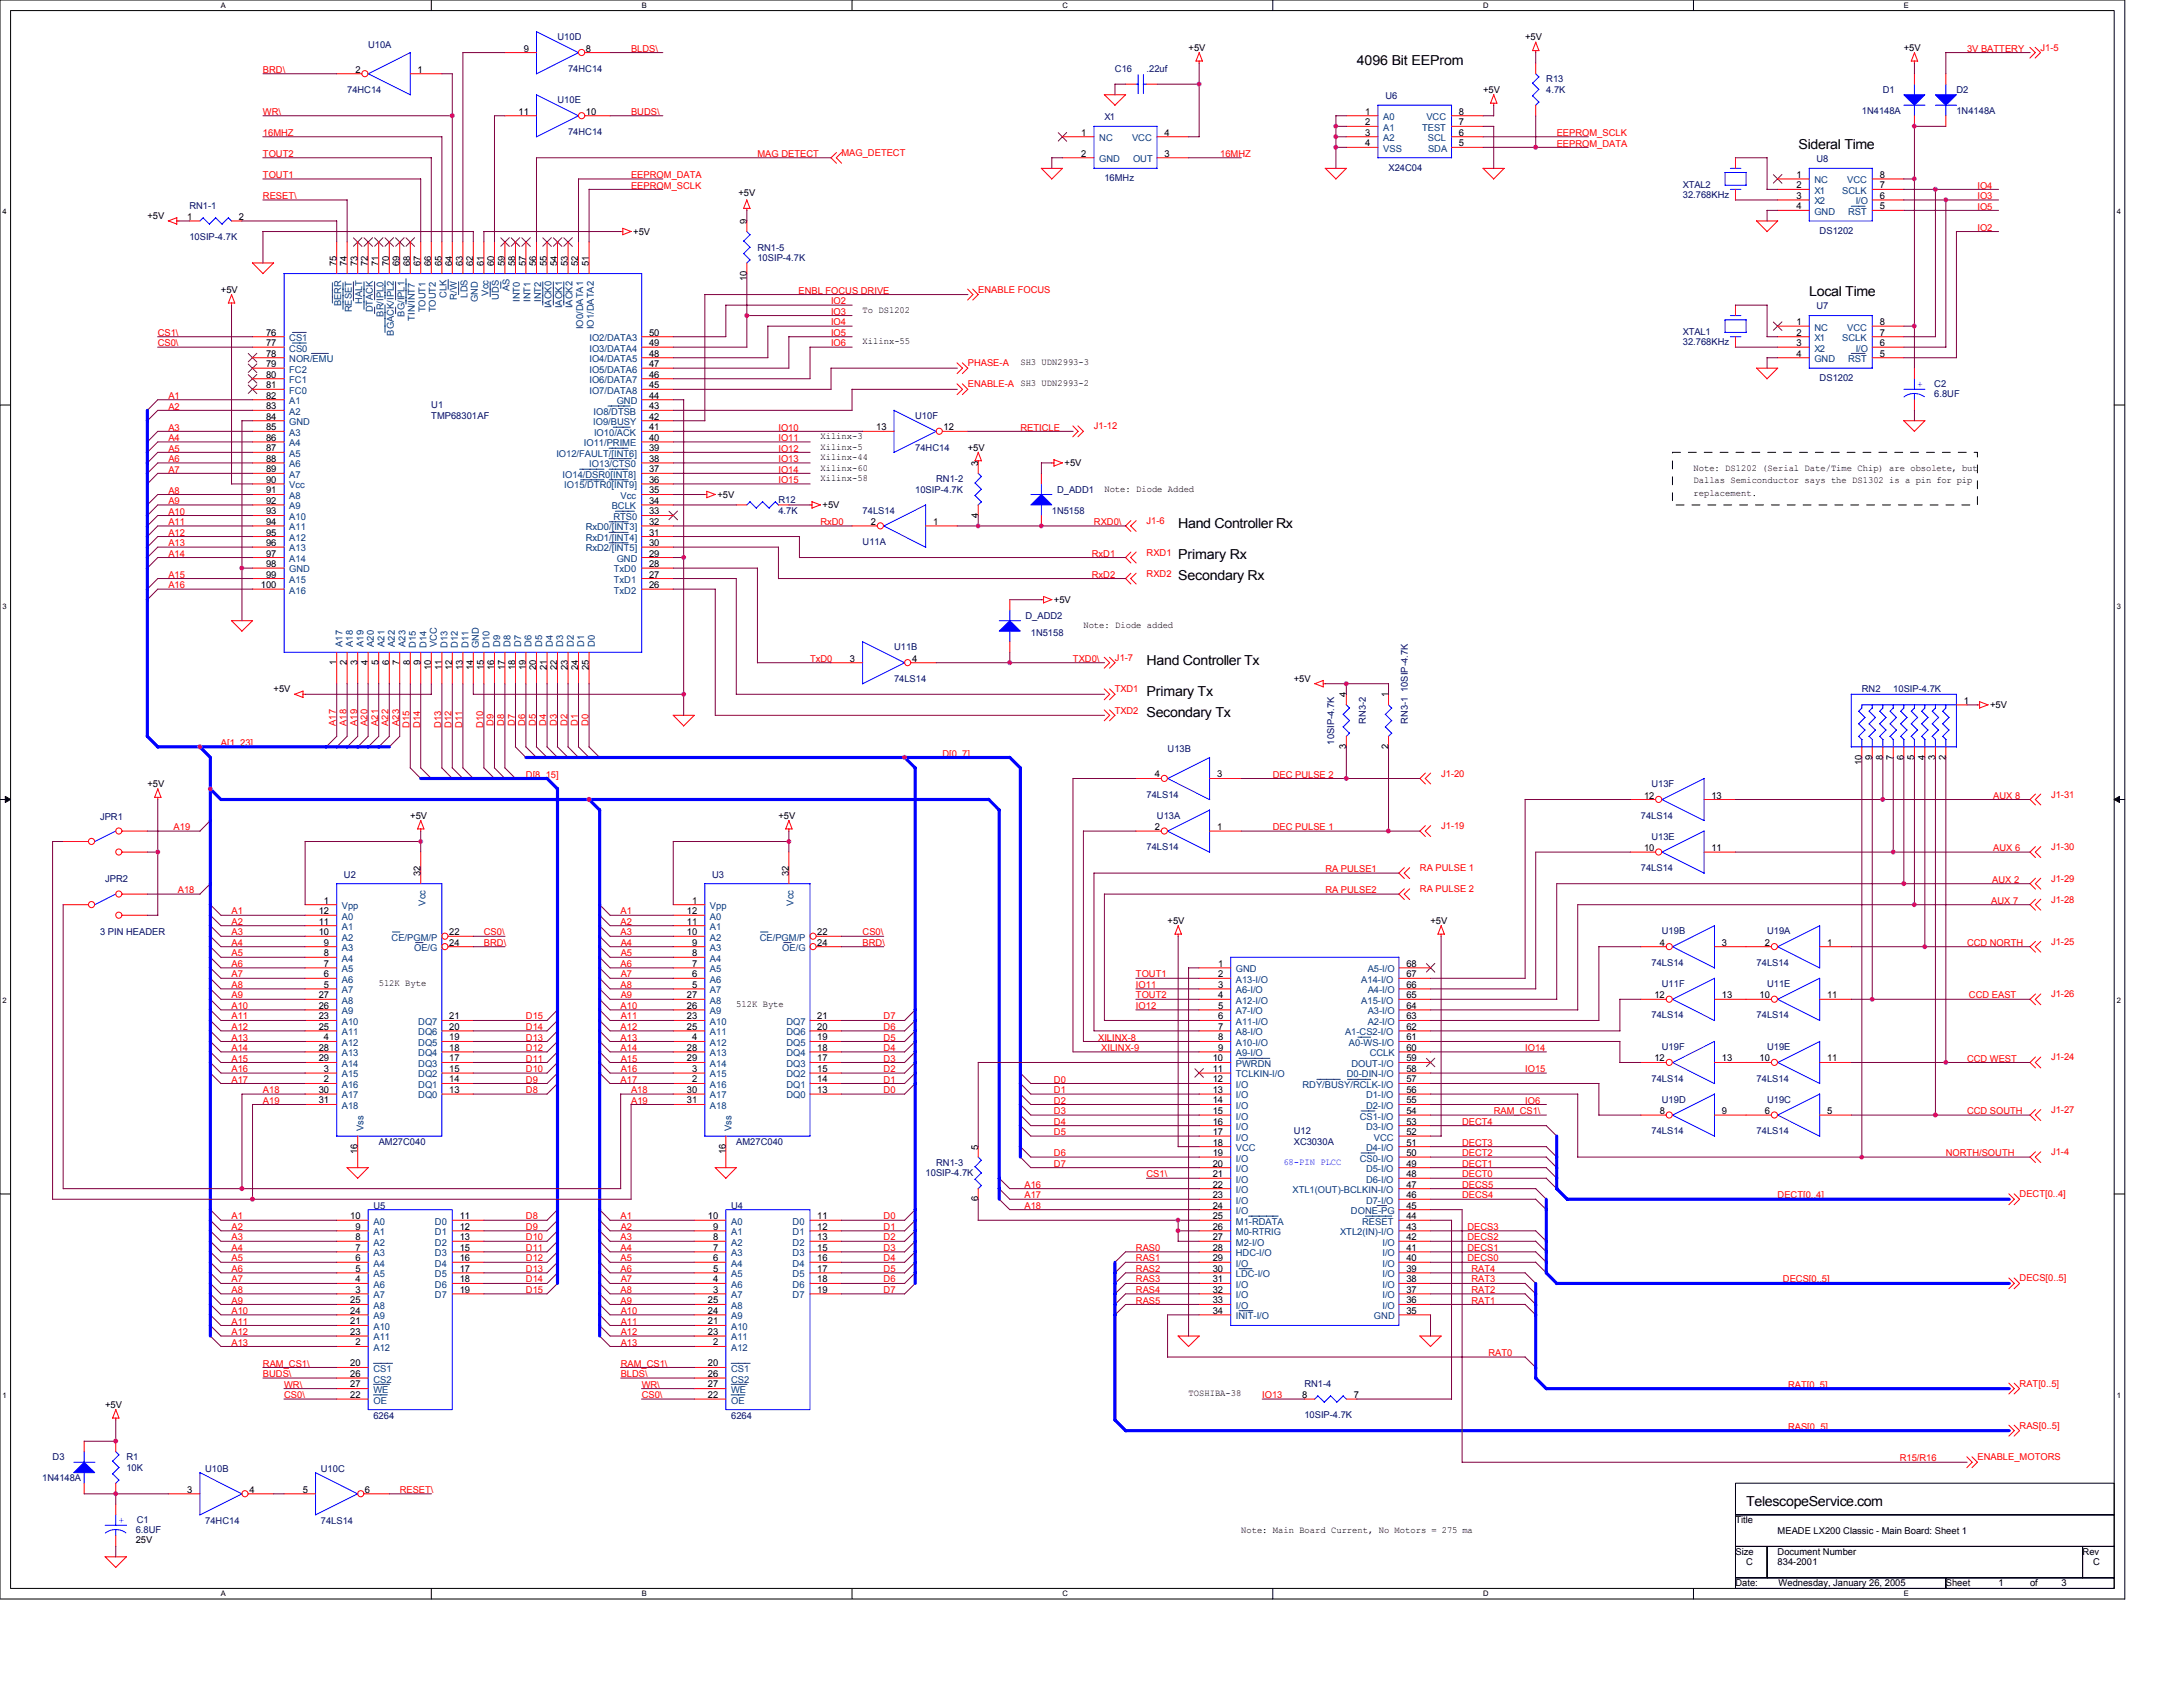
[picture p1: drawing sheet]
<svg xmlns="http://www.w3.org/2000/svg" width="279mm" height="216mm" viewBox="0 0 279 216" stroke-linecap="round" stroke-linejoin="round" font-family="sans-serif">
<defs><g id="words">
<g font-size="1.8">
<text x="173.7" y="8.3">4096 Bit EEProm</text>
<text x="230.2" y="19.1">Sideral Time</text>
<text x="231.6" y="37.9">Local Time</text>
<text x="150.8" y="71.6">Primary Rx</text>
<text x="150.8" y="67.5">Hand Controller Rx</text>
<text x="150.8" y="74.3">Secondary Rx</text>
<text x="146.7" y="89.1">Primary Tx</text>
<text x="146.7" y="85">Hand Controller Tx</text>
<text x="146.7" y="91.8">Secondary Tx</text>
<text x="223.5" y="192.7">TelescopeService.com</text>
</g>
<g font-size="1.2" fill="#000080">
<text x="71.4" y="5.1">U10D</text>
<text x="44.4" y="11.9">74HC14</text>
<text x="47.1" y="6.1">U10A</text>
<text x="72.7" y="9.2">74HC14</text>
<text x="142.7" y="9.2">C16</text>
<text x="146.7" y="9.2">.22uf</text>
<text x="197.9" y="10.5">R13</text>
<text x="197.9" y="11.9">4.7K</text>
<text x="241" y="11.9">D1</text>
<text x="250.4" y="11.9">D2</text>
<text x="71.4" y="13.2">U10E</text>
<text x="72.7" y="17.3">74HC14</text>
<text x="141.4" y="15.4">X1</text>
<text x="177.3" y="12.7">U6</text>
<text x="238.3" y="14.6">1N4148A</text>
<text x="250.4" y="14.6">1N4148A</text>
<text x="141.4" y="23.2">16MHz</text>
<text x="177.7" y="21.8">X24C04</text>
<text x="232.5" y="20.8">U8</text>
<text x="24.2" y="26.7">RN1-1</text>
<text x="215.4" y="24">XTAL2</text>
<text x="215.4" y="25.3">32.768KHz</text>
<text x="232.9" y="29.9">DS1202</text>
<text x="24.2" y="30.7">10SIP-4.7K</text>
<text x="96.9" y="32.1">RN1-5</text>
<text x="96.9" y="33.4">10SIP-4.7K</text>
<text x="232.5" y="39.6">U7</text>
<text x="215.4" y="42.8">XTAL1</text>
<text x="215.4" y="44.2">32.768KHz</text>
<text x="55.2" y="52.3">U1</text>
<text x="55.2" y="53.6">TMP68301AF</text>
<text x="117.1" y="53.6">U10F</text>
<text x="232.9" y="48.8">DS1202</text>
<text x="247.6" y="49.6">C2</text>
<text x="247.6" y="50.8">6.8UF</text>
<text x="117.1" y="57.7">74HC14</text>
<text x="99.6" y="64.4">R12</text>
<text x="99.6" y="65.7">4.7K</text>
<text x="110.4" y="65.7">74LS14</text>
<text x="117.1" y="63">10SIP-4.7K</text>
<text x="119.8" y="61.7">RN1-2</text>
<text x="134.6" y="65.7">1N5158</text>
<text x="135.3" y="63">D_ADD1</text>
<text x="110.4" y="69.8">U11A</text>
<text x="114.4" y="83.2">U11B</text>
<text x="131.3" y="79.2">D_ADD2</text>
<text x="131.9" y="81.3">1N5158</text>
<text x="114.4" y="87.3">74LS14</text>
<text x="238.3" y="88.6">RN2</text>
<text x="242.3" y="88.6">10SIP-4.7K</text>
<text x="170.8" y="95.3" transform="rotate(-90 170.8 95.3)">10SIP-4.7K</text>
<text x="174.8" y="92.6" transform="rotate(-90 174.8 92.6)">RN3-2</text>
<text x="180.2" y="92.6" transform="rotate(-90 180.2 92.6)">RN3-1 10SIP-4.7K</text>
<text x="149.4" y="96.3">U13B</text>
<text x="211.4" y="100.7">U13F</text>
<text x="12.8" y="104.9">JPR1</text>
<text x="146.7" y="102.1">74LS14</text>
<text x="148.1" y="104.8">U13A</text>
<text x="210" y="104.8">74LS14</text>
<text x="211.4" y="107.5">U13E</text>
<text x="13.5" y="112.8">JPR2</text>
<text x="44" y="112.3">U2</text>
<text x="91.1" y="112.3">U3</text>
<text x="146.7" y="108.8">74LS14</text>
<text x="210" y="111.5">74LS14</text>
<text x="12.8" y="119.7">3 PIN HEADER</text>
<text x="212.7" y="119.6">U19B</text>
<text x="226.2" y="119.6">U19A</text>
<text x="211.4" y="123.6">74LS14</text>
<text x="224.8" y="123.6">74LS14</text>
<text x="211.4" y="130.3">74LS14</text>
<text x="212.7" y="126.3">U11F</text>
<text x="224.8" y="130.3">74LS14</text>
<text x="226.2" y="126.3">U11E</text>
<text x="212.7" y="134.4">U19F</text>
<text x="226.2" y="134.4">U19E</text>
<text x="211.4" y="138.4">74LS14</text>
<text x="212.7" y="141.1">U19D</text>
<text x="224.8" y="138.4">74LS14</text>
<text x="226.2" y="141.1">U19C</text>
<text x="48.5" y="146.5">AM27C040</text>
<text x="94.2" y="146.5">AM27C040</text>
<text x="119.8" y="149.2">RN1-3</text>
<text x="165.6" y="145.2">U12</text>
<text x="165.6" y="146.5">XC3030A</text>
<text x="211.4" y="145.2">74LS14</text>
<text x="224.8" y="145.2">74LS14</text>
<text x="47.8" y="154.7">U5</text>
<text x="93.6" y="154.7">U4</text>
<text x="118.5" y="150.5">10SIP-4.7K</text>
<text x="166.9" y="177.5">RN1-4</text>
<text x="47.8" y="181.6">6264</text>
<text x="93.6" y="181.6">6264</text>
<text x="166.9" y="181.5">10SIP-4.7K</text>
<text x="5.4" y="189.6">1N4148A</text>
<text x="6.7" y="186.9">D3</text>
<text x="16.2" y="186.9">R1</text>
<text x="16.2" y="188.2">10K</text>
<text x="26.3" y="188.4">U10B</text>
<text x="41.1" y="188.4">U10C</text>
<text x="17.4" y="196.2">6.8UF</text>
<text x="17.5" y="195">C1</text>
<text x="26.3" y="195.1">74HC14</text>
<text x="41.1" y="195.1">74LS14</text>
</g>
<g font-size="1.2">
<text x="195.2" y="5.1">+5V</text>
<text x="45.5" y="9.3">2</text>
<text x="53.4" y="9.3">1</text>
<text x="67" y="6.6">9</text>
<text x="75" y="6.6">8</text>
<text x="152.1" y="6.5">+5V</text>
<text x="189.8" y="11.9">+5V</text>
<text x="243.7" y="6.5">+5V</text>
<text x="66.4" y="14.7">11</text>
<text x="75" y="14.7">10</text>
<text x="138.4" y="17.4">1</text>
<text x="149" y="17.4">4</text>
<text x="174.7" y="14.7">1</text>
<text x="174.7" y="16">2</text>
<text x="174.7" y="17.4">3</text>
<text x="186.7" y="17.4">6</text>
<text x="186.7" y="16">7</text>
<text x="186.7" y="14.7">8</text>
<text x="138.4" y="20.1">2</text>
<text x="149" y="20.1">3</text>
<text x="174.7" y="18.7">4</text>
<text x="186.7" y="18.7">5</text>
<text x="229.9" y="22.8">1</text>
<text x="240.6" y="22.8">8</text>
<text x="18.9" y="28">+5V</text>
<text x="24" y="28.2">1</text>
<text x="30.6" y="28.2">2</text>
<text x="94.5" y="25.1">+5V</text>
<text x="95.6" y="28.7" transform="rotate(-90 95.6 28.7)">9</text>
<text x="229.9" y="24.1">2</text>
<text x="229.9" y="25.4">3</text>
<text x="229.9" y="26.8">4</text>
<text x="240.6" y="24.1">7</text>
<text x="240.6" y="26.8">5</text>
<text x="240.6" y="25.4">6</text>
<text x="43.1" y="34.1" transform="rotate(-90 43.1 34.1)">75</text>
<text x="44.4" y="34.1" transform="rotate(-90 44.4 34.1)">74</text>
<text x="45.8" y="34.1" transform="rotate(-90 45.8 34.1)">73</text>
<text x="47.1" y="34.1" transform="rotate(-90 47.1 34.1)">72</text>
<text x="48.5" y="34.1" transform="rotate(-90 48.5 34.1)">71</text>
<text x="49.8" y="34.1" transform="rotate(-90 49.8 34.1)">70</text>
<text x="51.1" y="34.1" transform="rotate(-90 51.1 34.1)">69</text>
<text x="52.5" y="34.1" transform="rotate(-90 52.5 34.1)">68</text>
<text x="53.8" y="34.1" transform="rotate(-90 53.8 34.1)">67</text>
<text x="55.2" y="34.1" transform="rotate(-90 55.2 34.1)">66</text>
<text x="56.5" y="34.1" transform="rotate(-90 56.5 34.1)">65</text>
<text x="57.9" y="34.1" transform="rotate(-90 57.9 34.1)">64</text>
<text x="59.2" y="34.1" transform="rotate(-90 59.2 34.1)">63</text>
<text x="60.6" y="34.1" transform="rotate(-90 60.6 34.1)">62</text>
<text x="61.9" y="34.1" transform="rotate(-90 61.9 34.1)">61</text>
<text x="63.3" y="34.1" transform="rotate(-90 63.3 34.1)">60</text>
<text x="64.6" y="34.1" transform="rotate(-90 64.6 34.1)">59</text>
<text x="66" y="34.1" transform="rotate(-90 66 34.1)">58</text>
<text x="67.3" y="34.1" transform="rotate(-90 67.3 34.1)">57</text>
<text x="68.6" y="34.1" transform="rotate(-90 68.6 34.1)">56</text>
<text x="70" y="34.1" transform="rotate(-90 70 34.1)">55</text>
<text x="71.3" y="34.1" transform="rotate(-90 71.3 34.1)">54</text>
<text x="72.7" y="34.1" transform="rotate(-90 72.7 34.1)">53</text>
<text x="74" y="34.1" transform="rotate(-90 74 34.1)">52</text>
<text x="75.4" y="34.1" transform="rotate(-90 75.4 34.1)">51</text>
<text x="81" y="30.1">+5V</text>
<text x="95.6" y="36" transform="rotate(-90 95.6 36)">10</text>
<text x="28.3" y="37.5">+5V</text>
<text x="110.4" y="40">To DS1202</text>
<text x="229.9" y="41.6">1</text>
<text x="240.6" y="41.6">8</text>
<text x="34.1" y="47">79</text>
<text x="34.1" y="42.9">76</text>
<text x="34.1" y="44.3">77</text>
<text x="34.1" y="45.6">78</text>
<text x="83.1" y="47">47</text>
<text x="83.1" y="45.6">48</text>
<text x="83.1" y="44.3">49</text>
<text x="83.1" y="42.9">50</text>
<text x="110.4" y="44.1">Xilinx-55</text>
<text x="130.6" y="46.8">SH3 UDN2993-3</text>
<text x="229.9" y="42.9">2</text>
<text x="229.9" y="44.3">3</text>
<text x="229.9" y="45.6">4</text>
<text x="240.6" y="42.9">7</text>
<text x="240.6" y="45.6">5</text>
<text x="240.6" y="44.3">6</text>
<text x="34.1" y="48.3">80</text>
<text x="34.1" y="49.7">81</text>
<text x="34.1" y="51">82</text>
<text x="34.1" y="52.4">83</text>
<text x="34.1" y="53.7">84</text>
<text x="83.1" y="53.7">42</text>
<text x="83.1" y="49.7">45</text>
<text x="83.1" y="48.3">46</text>
<text x="83.1" y="51">44</text>
<text x="83.1" y="52.4">43</text>
<text x="34.1" y="55.1">85</text>
<text x="34.1" y="56.4">86</text>
<text x="34.1" y="57.8">87</text>
<text x="34.1" y="59.1">88</text>
<text x="83.1" y="56.4">40</text>
<text x="83.1" y="59.1">38</text>
<text x="83.1" y="57.8">39</text>
<text x="83.1" y="55.1">41</text>
<text x="105" y="56.2">Xilinx-3</text>
<text x="105" y="58.9">Xilinx-44</text>
<text x="105" y="57.5">Xilinx-5</text>
<text x="112.1" y="55.1">13</text>
<text x="120.8" y="55.1">12</text>
<text x="123.9" y="57.7">+5V</text>
<text x="125.2" y="59.6" transform="rotate(-90 125.2 59.6)">3</text>
<text x="136.2" y="59.7">+5V</text>
<text x="34.1" y="60.5">89</text>
<text x="34.1" y="61.8">90</text>
<text x="34.1" y="63.1">91</text>
<text x="34.1" y="64.5">92</text>
<text x="34.1" y="65.8">93</text>
<text x="83.1" y="63.1">35</text>
<text x="83.1" y="64.5">34</text>
<text x="83.1" y="65.8">33</text>
<text x="83.1" y="61.8">36</text>
<text x="83.1" y="60.5">37</text>
<text x="91.8" y="63.7">+5V</text>
<text x="105" y="61.6">Xilinx-58</text>
<text x="105" y="60.2">Xilinx-60</text>
<text x="105.3" y="65">+5V</text>
<text x="141.4" y="62.9">Note: Diode Added</text>
<text x="216.7" y="60.2">Note: DS1202 (Serial Date/Time Chip) are obsolete, but</text>
<text x="216.7" y="61.8">Dallas Semiconductor says the DS1302 is a pin for pip</text>
<text x="216.7" y="63.5">replacement.</text>
<text x="34.1" y="67.2">94</text>
<text x="34.1" y="68.5">95</text>
<text x="34.1" y="69.9">96</text>
<text x="34.1" y="71.2">97</text>
<text x="83.1" y="71.2">29</text>
<text x="83.1" y="69.9">30</text>
<text x="83.1" y="68.5">31</text>
<text x="83.1" y="67.2">32</text>
<text x="111.5" y="67.2">2</text>
<text x="119.4" y="67.2">1</text>
<text x="125.2" y="66.3" transform="rotate(-90 125.2 66.3)">4</text>
<text x="33.4" y="75.3">100</text>
<text x="34.1" y="72.6">98</text>
<text x="34.1" y="73.9">99</text>
<text x="83.1" y="75.3">26</text>
<text x="83.1" y="73.9">27</text>
<text x="83.1" y="72.6">28</text>
<text x="134.9" y="77.2">+5V</text>
<text x="138.7" y="80.4">Note: Diode added</text>
<text x="35" y="88.6">+5V</text>
<text x="43.1" y="85.1" transform="rotate(-90 43.1 85.1)">1</text>
<text x="44.4" y="85.1" transform="rotate(-90 44.4 85.1)">2</text>
<text x="45.8" y="85.1" transform="rotate(-90 45.8 85.1)">3</text>
<text x="47.1" y="85.1" transform="rotate(-90 47.1 85.1)">4</text>
<text x="48.5" y="85.1" transform="rotate(-90 48.5 85.1)">5</text>
<text x="49.8" y="85.1" transform="rotate(-90 49.8 85.1)">6</text>
<text x="51.1" y="85.1" transform="rotate(-90 51.1 85.1)">7</text>
<text x="52.5" y="85.1" transform="rotate(-90 52.5 85.1)">8</text>
<text x="53.8" y="85.1" transform="rotate(-90 53.8 85.1)">9</text>
<text x="55.2" y="85.8" transform="rotate(-90 55.2 85.8)">10</text>
<text x="56.5" y="85.8" transform="rotate(-90 56.5 85.8)">11</text>
<text x="57.9" y="85.8" transform="rotate(-90 57.9 85.8)">12</text>
<text x="59.2" y="85.8" transform="rotate(-90 59.2 85.8)">13</text>
<text x="60.6" y="85.8" transform="rotate(-90 60.6 85.8)">14</text>
<text x="61.9" y="85.8" transform="rotate(-90 61.9 85.8)">15</text>
<text x="63.3" y="85.8" transform="rotate(-90 63.3 85.8)">16</text>
<text x="64.6" y="85.8" transform="rotate(-90 64.6 85.8)">17</text>
<text x="66" y="85.8" transform="rotate(-90 66 85.8)">18</text>
<text x="67.3" y="85.8" transform="rotate(-90 67.3 85.8)">19</text>
<text x="68.6" y="85.8" transform="rotate(-90 68.6 85.8)">20</text>
<text x="70" y="85.8" transform="rotate(-90 70 85.8)">21</text>
<text x="71.3" y="85.8" transform="rotate(-90 71.3 85.8)">22</text>
<text x="72.7" y="85.8" transform="rotate(-90 72.7 85.8)">23</text>
<text x="74" y="85.8" transform="rotate(-90 74 85.8)">24</text>
<text x="75.4" y="85.8" transform="rotate(-90 75.4 85.8)">25</text>
<text x="108.8" y="84.7">3</text>
<text x="116.7" y="84.7">4</text>
<text x="165.6" y="87.3">+5V</text>
<text x="172.3" y="89.3" transform="rotate(-90 172.3 89.3)">4</text>
<text x="177.7" y="89.3" transform="rotate(-90 177.7 89.3)">1</text>
<text x="172.3" y="95.9" transform="rotate(-90 172.3 95.9)">3</text>
<text x="177.7" y="95.9" transform="rotate(-90 177.7 95.9)">2</text>
<text x="251.4" y="90.1">1</text>
<text x="254.7" y="90.6">+5V</text>
<text x="18.9" y="100.7">+5V</text>
<text x="147.8" y="99.5">4</text>
<text x="155.8" y="99.5">3</text>
<text x="238.3" y="97.9" transform="rotate(-90 238.3 97.9)">10</text>
<text x="239.6" y="97.2" transform="rotate(-90 239.6 97.2)">9</text>
<text x="241" y="97.2" transform="rotate(-90 241 97.2)">8</text>
<text x="242.3" y="97.2" transform="rotate(-90 242.3 97.2)">7</text>
<text x="243.6" y="97.2" transform="rotate(-90 243.6 97.2)">6</text>
<text x="245" y="97.2" transform="rotate(-90 245 97.2)">5</text>
<text x="246.3" y="97.2" transform="rotate(-90 246.3 97.2)">4</text>
<text x="247.7" y="97.2" transform="rotate(-90 247.7 97.2)">3</text>
<text x="249" y="97.2" transform="rotate(-90 249 97.2)">2</text>
<text x="52.5" y="104.8">+5V</text>
<text x="99.6" y="104.8">+5V</text>
<text x="147.8" y="106.2">2</text>
<text x="155.8" y="106.2">1</text>
<text x="210.4" y="102.2">12</text>
<text x="219" y="102.2">13</text>
<text x="53.8" y="112.1" transform="rotate(-90 53.8 112.1)">32</text>
<text x="100.9" y="112.1" transform="rotate(-90 100.9 112.1)">32</text>
<text x="210.4" y="108.9">10</text>
<text x="219" y="108.9">11</text>
<text x="40.8" y="117">12</text>
<text x="40.8" y="119.7">10</text>
<text x="40.8" y="118.3">11</text>
<text x="41.5" y="115.7">1</text>
<text x="57.5" y="119.7">22</text>
<text x="87.9" y="117">12</text>
<text x="87.9" y="119.7">10</text>
<text x="87.9" y="118.3">11</text>
<text x="88.6" y="115.7">1</text>
<text x="104.6" y="119.7">22</text>
<text x="149.4" y="118.2">+5V</text>
<text x="183.1" y="118.2">+5V</text>
<text x="41.5" y="121">9</text>
<text x="41.5" y="122.4">8</text>
<text x="41.5" y="123.7">7</text>
<text x="41.5" y="125.1">6</text>
<text x="57.5" y="121">24</text>
<text x="88.6" y="121">9</text>
<text x="88.6" y="122.4">8</text>
<text x="88.6" y="123.7">7</text>
<text x="88.6" y="125.1">6</text>
<text x="104.6" y="121">24</text>
<text x="155.9" y="123.7">1</text>
<text x="155.9" y="125.1">2</text>
<text x="180" y="125.1">67</text>
<text x="180" y="123.7">68</text>
<text x="212.4" y="121">4</text>
<text x="220.4" y="121">3</text>
<text x="225.9" y="121">2</text>
<text x="233.8" y="121">1</text>
<text x="40.8" y="127.8">27</text>
<text x="40.8" y="129.1">26</text>
<text x="40.8" y="130.5">23</text>
<text x="40.8" y="131.8">25</text>
<text x="41.5" y="126.4">5</text>
<text x="48.5" y="126.2">512K Byte</text>
<text x="57.5" y="131.8">20</text>
<text x="57.5" y="130.5">21</text>
<text x="87.9" y="127.8">27</text>
<text x="87.9" y="129.1">26</text>
<text x="87.9" y="130.5">23</text>
<text x="87.9" y="131.8">25</text>
<text x="88.6" y="126.4">5</text>
<text x="94.2" y="128.9">512K Byte</text>
<text x="104.6" y="131.8">20</text>
<text x="104.6" y="130.5">21</text>
<text x="155.9" y="126.4">3</text>
<text x="155.9" y="127.8">4</text>
<text x="155.9" y="129.1">5</text>
<text x="155.9" y="130.5">6</text>
<text x="155.9" y="131.8">7</text>
<text x="180" y="131.8">62</text>
<text x="180" y="127.8">65</text>
<text x="180" y="130.5">63</text>
<text x="180" y="129.1">64</text>
<text x="180" y="126.4">66</text>
<text x="211.8" y="127.8">12</text>
<text x="220.4" y="127.8">13</text>
<text x="225.2" y="127.8">10</text>
<text x="233.8" y="127.8">11</text>
<text x="40.8" y="134.5">28</text>
<text x="40.8" y="135.8">29</text>
<text x="41.5" y="133.1">4</text>
<text x="41.5" y="137.2">3</text>
<text x="57.5" y="137.2">15</text>
<text x="57.5" y="135.8">17</text>
<text x="57.5" y="134.5">18</text>
<text x="57.5" y="133.1">19</text>
<text x="87.9" y="134.5">28</text>
<text x="87.9" y="135.8">29</text>
<text x="88.6" y="133.1">4</text>
<text x="88.6" y="137.2">3</text>
<text x="104.6" y="137.2">15</text>
<text x="104.6" y="135.8">17</text>
<text x="104.6" y="134.5">18</text>
<text x="104.6" y="133.1">19</text>
<text x="155.2" y="137.2">11</text>
<text x="155.2" y="135.8">10</text>
<text x="155.9" y="133.1">8</text>
<text x="155.9" y="134.5">9</text>
<text x="180" y="135.8">59</text>
<text x="180" y="134.5">60</text>
<text x="180" y="137.2">58</text>
<text x="180" y="133.1">61</text>
<text x="211.8" y="135.8">12</text>
<text x="220.4" y="135.8">13</text>
<text x="225.2" y="135.8">10</text>
<text x="233.8" y="135.8">11</text>
<text x="40.8" y="139.9">30</text>
<text x="40.8" y="141.2">31</text>
<text x="41.5" y="138.5">2</text>
<text x="57.5" y="139.9">13</text>
<text x="57.5" y="138.5">14</text>
<text x="87.9" y="139.9">30</text>
<text x="87.9" y="141.2">31</text>
<text x="88.6" y="138.5">2</text>
<text x="104.6" y="139.9">13</text>
<text x="104.6" y="138.5">14</text>
<text x="155.2" y="138.5">12</text>
<text x="155.2" y="139.9">13</text>
<text x="155.2" y="141.2">14</text>
<text x="155.2" y="142.6">15</text>
<text x="155.2" y="143.9">16</text>
<text x="180" y="142.6">54</text>
<text x="180" y="138.5">57</text>
<text x="180" y="143.9">53</text>
<text x="180" y="141.2">55</text>
<text x="180" y="139.9">56</text>
<text x="212.4" y="142.6">8</text>
<text x="220.4" y="142.6">9</text>
<text x="225.9" y="142.6">6</text>
<text x="233.8" y="142.6">5</text>
<text x="45.8" y="147.7" transform="rotate(-90 45.8 147.7)">16</text>
<text x="92.9" y="147.7" transform="rotate(-90 92.9 147.7)">16</text>
<text x="125.2" y="147.2" transform="rotate(-90 125.2 147.2)">5</text>
<text x="155.2" y="145.3">17</text>
<text x="155.2" y="146.6">18</text>
<text x="155.2" y="148">19</text>
<text x="155.2" y="149.3">20</text>
<text x="180" y="145.3">52</text>
<text x="180" y="148">50</text>
<text x="180" y="149.3">49</text>
<text x="180" y="146.6">51</text>
<text x="125.2" y="153.8" transform="rotate(-90 125.2 153.8)">6</text>
<text x="155.2" y="150.6">21</text>
<text x="155.2" y="152">22</text>
<text x="155.2" y="153.3">23</text>
<text x="155.2" y="154.7">24</text>
<text x="180" y="152">47</text>
<text x="180" y="154.7">45</text>
<text x="180" y="153.3">46</text>
<text x="180" y="150.6">48</text>
<text x="44.8" y="156">10</text>
<text x="45.5" y="157.4">9</text>
<text x="45.5" y="158.7">8</text>
<text x="45.5" y="160.1">7</text>
<text x="45.5" y="161.4">6</text>
<text x="58.8" y="156">11</text>
<text x="58.8" y="157.4">12</text>
<text x="58.8" y="158.7">13</text>
<text x="58.8" y="160.1">15</text>
<text x="58.8" y="161.4">16</text>
<text x="90.6" y="156">10</text>
<text x="91.3" y="157.4">9</text>
<text x="91.3" y="158.7">8</text>
<text x="91.3" y="160.1">7</text>
<text x="91.3" y="161.4">6</text>
<text x="104.6" y="156">11</text>
<text x="104.6" y="157.4">12</text>
<text x="104.6" y="158.7">13</text>
<text x="104.6" y="160.1">15</text>
<text x="104.6" y="161.4">16</text>
<text x="155.2" y="157.4">26</text>
<text x="155.2" y="158.7">27</text>
<text x="155.2" y="160.1">28</text>
<text x="155.2" y="161.4">29</text>
<text x="155.2" y="156">25</text>
<text x="180" y="157.4">43</text>
<text x="180" y="156">44</text>
<text x="180" y="161.4">40</text>
<text x="180" y="160.1">41</text>
<text x="180" y="158.7">42</text>
<text x="44.8" y="166.8">25</text>
<text x="45.5" y="162.8">5</text>
<text x="45.5" y="164.1">4</text>
<text x="45.5" y="165.5">3</text>
<text x="58.8" y="162.8">17</text>
<text x="58.8" y="164.1">18</text>
<text x="58.8" y="165.5">19</text>
<text x="90.6" y="166.8">25</text>
<text x="91.3" y="162.8">5</text>
<text x="91.3" y="164.1">4</text>
<text x="91.3" y="165.5">3</text>
<text x="104.6" y="162.8">17</text>
<text x="104.6" y="164.1">18</text>
<text x="104.6" y="165.5">19</text>
<text x="155.2" y="164.1">31</text>
<text x="155.2" y="165.5">32</text>
<text x="155.2" y="166.8">33</text>
<text x="155.2" y="162.8">30</text>
<text x="180" y="166.8">36</text>
<text x="180" y="165.5">37</text>
<text x="180" y="164.1">38</text>
<text x="180" y="162.8">39</text>
<text x="44.8" y="168.1">24</text>
<text x="44.8" y="169.5">21</text>
<text x="44.8" y="170.8">23</text>
<text x="45.5" y="172.2">2</text>
<text x="90.6" y="168.1">24</text>
<text x="90.6" y="169.5">21</text>
<text x="90.6" y="170.8">23</text>
<text x="91.3" y="172.2">2</text>
<text x="155.2" y="168.1">34</text>
<text x="180" y="168.1">35</text>
<text x="44.8" y="176.2">26</text>
<text x="44.8" y="174.9">20</text>
<text x="44.8" y="177.6">27</text>
<text x="44.8" y="178.9">22</text>
<text x="90.6" y="174.9">20</text>
<text x="90.6" y="177.6">27</text>
<text x="90.6" y="178.9">22</text>
<text x="90.6" y="176.2">26</text>
<text x="152.1" y="178.7">TOSHIBA-38</text>
<text x="166.7" y="178.9">8</text>
<text x="173.3" y="178.9">7</text>
<text x="13.5" y="180.1">+5V</text>
<text x="24" y="191">3</text>
<text x="31.9" y="191">4</text>
<text x="38.8" y="191">5</text>
<text x="46.7" y="191">6</text>
<text x="17.4" y="197.5">25V</text>
<text x="158.9" y="196.2">Note: Main Board Current, No Motors = 275 ma</text>
<text x="222.1" y="195">Title</text>
<text x="227.5" y="196.3">MEADE LX200 Classic - Main Board: Sheet 1</text>
<text x="222.1" y="199">Size</text>
<text x="222.1" y="203">Date:</text>
<text x="223.5" y="200.3">C</text>
<text x="227.5" y="199">Document Number</text>
<text x="227.5" y="200.3">834-2001</text>
<text x="227.6" y="203">Wednesday, January 26, 2005</text>
<text x="249" y="203">Sheet</text>
<text x="255.8" y="203">1</text>
<text x="259.8" y="203">of</text>
<text x="263.9" y="203">3</text>
<text x="266.5" y="199">Rev</text>
<text x="267.9" y="200.3">C</text>
</g>
<g font-size="1.2" fill="#f00">
<text x="33.7" y="9.3">BRD\</text>
<text x="80.8" y="6.6">BLDS\</text>
<text x="251.8" y="6.6">3V BATTERY</text>
<text x="261.2" y="6.5">J1-5</text>
<text x="33.7" y="17.4">16MHZ</text>
<text x="33.7" y="14.7">WR\</text>
<text x="80.8" y="14.7">BUDS\</text>
<text x="199.2" y="17.4">EEPROM_SCLK</text>
<text x="33.7" y="20.1">TOUT2</text>
<text x="33.7" y="22.8">TOUT1</text>
<text x="80.8" y="22.8">EEPROM_DATA</text>
<text x="96.9" y="20.1">MAG DETECT</text>
<text x="107.7" y="20">MAG_DETECT</text>
<text x="156.2" y="20.1">16MHZ</text>
<text x="199.2" y="18.8">EEPROM_DATA</text>
<text x="33.7" y="25.5">RESET\</text>
<text x="80.8" y="24.1">EEPROM_SCLK</text>
<text x="253.1" y="29.5">IO2</text>
<text x="253.1" y="25.5">IO3</text>
<text x="253.1" y="24.1">IO4</text>
<text x="253.1" y="26.8">IO5</text>
<text x="102.2" y="37.6">ENBL FOCUS DRIVE</text>
<text x="106.4" y="38.9">IO2</text>
<text x="106.4" y="40.3">IO3</text>
<text x="106.4" y="41.6">IO4</text>
<text x="125.2" y="37.5">ENABLE FOCUS</text>
<text x="20.2" y="43">CS1\</text>
<text x="20.2" y="44.3">CS0\</text>
<text x="106.4" y="43">IO5</text>
<text x="106.4" y="44.3">IO6</text>
<text x="123.9" y="46.9">PHASE-A</text>
<text x="21.5" y="51.1">A1</text>
<text x="21.5" y="52.4">A2</text>
<text x="123.9" y="49.6">ENABLE-A SH3 UDN2993-2</text>
<text x="21.5" y="55.1">A3</text>
<text x="21.5" y="57.8">A5</text>
<text x="21.5" y="56.4">A4</text>
<text x="21.5" y="59.1">A6</text>
<text x="99.6" y="57.8">IO12</text>
<text x="99.6" y="56.4">IO11</text>
<text x="99.6" y="59.1">IO13</text>
<text x="99.6" y="55.1">IO10</text>
<text x="130.6" y="55.1">RETICLE</text>
<text x="140" y="54.9">J1-12</text>
<text x="21.5" y="65.9">A10</text>
<text x="21.5" y="63.2">A8</text>
<text x="21.5" y="60.5">A7</text>
<text x="21.5" y="64.5">A9</text>
<text x="99.6" y="60.5">IO14</text>
<text x="99.6" y="61.8">IO15</text>
<text x="21.5" y="68.6">A12</text>
<text x="21.5" y="71.2">A14</text>
<text x="21.5" y="67.2">A11</text>
<text x="21.5" y="69.9">A13</text>
<text x="105" y="67.2">RxD0</text>
<text x="139.7" y="71.2">RxD1</text>
<text x="140" y="67.2">RXD0\</text>
<text x="146.7" y="67.1">J1-6</text>
<text x="146.7" y="71.1">RXD1</text>
<text x="21.5" y="75.3">A16</text>
<text x="21.5" y="73.9">A15</text>
<text x="139.7" y="73.9">RxD2</text>
<text x="146.7" y="73.8">RXD2</text>
<text x="103.7" y="84.7">TxD0</text>
<text x="137.3" y="84.7">TXD0\</text>
<text x="142.7" y="84.6">J1-7</text>
<text x="142.7" y="88.6">TXD1</text>
<text x="28.3" y="95.5">A[1..23]</text>
<text x="43" y="92.9" transform="rotate(-90 43 92.9)">A17</text>
<text x="44.3" y="92.9" transform="rotate(-90 44.3 92.9)">A18</text>
<text x="45.7" y="92.9" transform="rotate(-90 45.7 92.9)">A19</text>
<text x="47" y="92.9" transform="rotate(-90 47 92.9)">A20</text>
<text x="48.4" y="92.9" transform="rotate(-90 48.4 92.9)">A21</text>
<text x="49.7" y="92.9" transform="rotate(-90 49.7 92.9)">A22</text>
<text x="51.1" y="92.9" transform="rotate(-90 51.1 92.9)">A23</text>
<text x="52.4" y="93.2" transform="rotate(-90 52.4 93.2)">D15</text>
<text x="53.8" y="93.2" transform="rotate(-90 53.8 93.2)">D14</text>
<text x="56.5" y="93.2" transform="rotate(-90 56.5 93.2)">D13</text>
<text x="57.8" y="93.2" transform="rotate(-90 57.8 93.2)">D12</text>
<text x="59.2" y="93.2" transform="rotate(-90 59.2 93.2)">D11</text>
<text x="61.8" y="93.2" transform="rotate(-90 61.8 93.2)">D10</text>
<text x="63.2" y="92.9" transform="rotate(-90 63.2 92.9)">D9</text>
<text x="64.5" y="92.9" transform="rotate(-90 64.5 92.9)">D8</text>
<text x="65.9" y="92.9" transform="rotate(-90 65.9 92.9)">D7</text>
<text x="67.2" y="92.9" transform="rotate(-90 67.2 92.9)">D6</text>
<text x="68.6" y="92.9" transform="rotate(-90 68.6 92.9)">D5</text>
<text x="69.9" y="92.9" transform="rotate(-90 69.9 92.9)">D4</text>
<text x="71.3" y="92.9" transform="rotate(-90 71.3 92.9)">D3</text>
<text x="72.6" y="92.9" transform="rotate(-90 72.6 92.9)">D2</text>
<text x="74" y="92.9" transform="rotate(-90 74 92.9)">D1</text>
<text x="75.3" y="92.9" transform="rotate(-90 75.3 92.9)">D0</text>
<text x="142.7" y="91.3">TXD2</text>
<text x="67.3" y="99.5">D[8..15]</text>
<text x="120.6" y="96.8">D[0..7]</text>
<text x="162.9" y="99.5">DEC PULSE 2</text>
<text x="184.4" y="99.4">J1-20</text>
<text x="22.2" y="106.3">A19</text>
<text x="162.9" y="106.3">DEC PULSE 1</text>
<text x="184.4" y="106.1">J1-19</text>
<text x="255.1" y="102.2">AUX 8</text>
<text x="262.5" y="102.1">J1-31</text>
<text x="169.6" y="111.6">RA PULSE1</text>
<text x="181.7" y="111.5">RA PULSE 1</text>
<text x="255" y="113">AUX 2</text>
<text x="255.1" y="108.9">AUX 6</text>
<text x="262.5" y="112.8">J1-29</text>
<text x="262.5" y="108.8">J1-30</text>
<text x="22.8" y="114.3">A18</text>
<text x="29.6" y="117">A1</text>
<text x="29.6" y="118.4">A2</text>
<text x="29.6" y="119.7">A3</text>
<text x="61.9" y="119.7">CS0\</text>
<text x="79.4" y="119.7">A3</text>
<text x="79.4" y="117">A1</text>
<text x="79.4" y="118.4">A2</text>
<text x="110.4" y="119.7">CS0\</text>
<text x="169.6" y="114.3">RA PULSE2</text>
<text x="181.7" y="114.2">RA PULSE 2</text>
<text x="254.8" y="115.7">AUX 7</text>
<text x="262.5" y="115.5">J1-28</text>
<text x="29.6" y="123.7">A6</text>
<text x="29.6" y="121.1">A4</text>
<text x="29.6" y="122.4">A5</text>
<text x="29.6" y="125.1">A7</text>
<text x="61.9" y="121.1">BRD\</text>
<text x="79.4" y="123.7">A6</text>
<text x="79.4" y="121.1">A4</text>
<text x="79.4" y="125.1">A7</text>
<text x="79.4" y="122.4">A5</text>
<text x="110.4" y="121.1">BRD\</text>
<text x="145.4" y="125.1">TOUT1</text>
<text x="251.8" y="121.1">CCD NORTH</text>
<text x="262.5" y="120.9">J1-25</text>
<text x="29.6" y="131.8">A12</text>
<text x="29.6" y="127.8">A9</text>
<text x="29.6" y="126.4">A8</text>
<text x="29.6" y="130.5">A11</text>
<text x="29.6" y="129.1">A10</text>
<text x="67.3" y="131.8">D14</text>
<text x="67.3" y="130.5">D15</text>
<text x="79.4" y="129.1">A10</text>
<text x="79.4" y="126.4">A8</text>
<text x="79.4" y="131.8">A12</text>
<text x="79.4" y="130.5">A11</text>
<text x="79.4" y="127.8">A9</text>
<text x="113.1" y="131.8">D6</text>
<text x="113.1" y="130.5">D7</text>
<text x="145.4" y="129.1">IO12</text>
<text x="145.4" y="127.8">TOUT2</text>
<text x="145.4" y="126.4">IO11</text>
<text x="252" y="127.8">CCD EAST</text>
<text x="262.5" y="127.7">J1-26</text>
<text x="29.6" y="133.2">A13</text>
<text x="29.6" y="134.5">A14</text>
<text x="29.6" y="135.9">A15</text>
<text x="29.6" y="137.2">A16</text>
<text x="67.3" y="134.5">D12</text>
<text x="67.3" y="133.2">D13</text>
<text x="67.3" y="135.9">D11</text>
<text x="67.3" y="137.2">D10</text>
<text x="79.4" y="133.2">A13</text>
<text x="79.4" y="134.5">A14</text>
<text x="79.4" y="135.9">A15</text>
<text x="79.4" y="137.2">A16</text>
<text x="113.1" y="135.9">D3</text>
<text x="113.1" y="134.5">D4</text>
<text x="113.1" y="133.2">D5</text>
<text x="113.1" y="137.2">D2</text>
<text x="140.5" y="133.2">XILINX-8</text>
<text x="140.9" y="134.5">XILINX-9</text>
<text x="195.2" y="134.5">IO14</text>
<text x="195.2" y="137.2">IO15</text>
<text x="251.8" y="135.9">CCD WEST</text>
<text x="262.5" y="135.7">J1-24</text>
<text x="29.6" y="138.6">A17</text>
<text x="33.7" y="141.2">A19</text>
<text x="33.7" y="139.9">A18</text>
<text x="67.3" y="139.9">D8</text>
<text x="67.3" y="138.6">D9</text>
<text x="79.4" y="138.6">A17</text>
<text x="80.8" y="139.9">A18</text>
<text x="80.8" y="141.2">A19</text>
<text x="113.1" y="139.9">D0</text>
<text x="113.1" y="138.6">D1</text>
<text x="134.9" y="138.6">D0</text>
<text x="134.9" y="139.9">D1</text>
<text x="134.9" y="141.2">D2</text>
<text x="134.9" y="142.6">D3</text>
<text x="134.9" y="143.9">D4</text>
<text x="187.1" y="143.9">DECT4</text>
<text x="191.2" y="142.6">RAM_CS1\</text>
<text x="195.2" y="141.2">IO6</text>
<text x="251.8" y="142.6">CCD SOUTH</text>
<text x="262.5" y="142.5">J1-27</text>
<text x="134.9" y="145.3">D5</text>
<text x="134.9" y="148">D6</text>
<text x="134.9" y="149.3">D7</text>
<text x="187.1" y="149.3">DECT1</text>
<text x="187.1" y="148">DECT2</text>
<text x="187.1" y="146.6">DECT3</text>
<text x="249" y="148">NORTH/SOUTH</text>
<text x="262.5" y="147.8">J1-4</text>
<text x="131.1" y="153.4">A17</text>
<text x="131.1" y="154.7">A18</text>
<text x="131.1" y="152">A16</text>
<text x="146.7" y="150.7">CS1\</text>
<text x="187.1" y="153.4">DECS4</text>
<text x="187.1" y="152">DECS5</text>
<text x="187.1" y="150.7">DECT0</text>
<text x="227.5" y="153.4">DECT[0..4]</text>
<text x="258.5" y="153.2">DECT[0..4]</text>
<text x="29.6" y="158.7">A3</text>
<text x="29.6" y="156.1">A1</text>
<text x="29.6" y="161.4">A5</text>
<text x="29.6" y="160.1">A4</text>
<text x="29.6" y="157.4">A2</text>
<text x="67.3" y="160.1">D11</text>
<text x="67.3" y="156.1">D8</text>
<text x="67.3" y="158.7">D10</text>
<text x="67.3" y="157.4">D9</text>
<text x="67.3" y="161.4">D12</text>
<text x="79.4" y="161.4">A5</text>
<text x="79.4" y="160.1">A4</text>
<text x="79.4" y="158.7">A3</text>
<text x="79.4" y="156.1">A1</text>
<text x="79.4" y="157.4">A2</text>
<text x="113.1" y="161.4">D4</text>
<text x="113.1" y="160.1">D3</text>
<text x="113.1" y="158.7">D2</text>
<text x="113.1" y="157.4">D1</text>
<text x="113.1" y="156.1">D0</text>
<text x="145.4" y="160.1">RAS0</text>
<text x="145.4" y="161.4">RAS1</text>
<text x="187.8" y="161.4">DECS0</text>
<text x="187.8" y="160.1">DECS1</text>
<text x="187.8" y="158.8">DECS2</text>
<text x="187.8" y="157.4">DECS3</text>
<text x="29.6" y="166.8">A9</text>
<text x="29.6" y="164.1">A7</text>
<text x="29.6" y="165.5">A8</text>
<text x="29.6" y="162.8">A6</text>
<text x="67.3" y="164.1">D14</text>
<text x="67.3" y="165.5">D15</text>
<text x="67.3" y="162.8">D13</text>
<text x="79.4" y="165.5">A8</text>
<text x="79.4" y="166.8">A9</text>
<text x="79.4" y="162.8">A6</text>
<text x="79.4" y="164.1">A7</text>
<text x="113.1" y="165.5">D7</text>
<text x="113.1" y="164.1">D6</text>
<text x="113.1" y="162.8">D5</text>
<text x="145.4" y="162.8">RAS2</text>
<text x="145.4" y="164.1">RAS3</text>
<text x="145.4" y="165.5">RAS4</text>
<text x="145.4" y="166.8">RAS5</text>
<text x="188.3" y="162.8">RAT4</text>
<text x="188.3" y="164.1">RAT3</text>
<text x="188.3" y="165.5">RAT2</text>
<text x="188.3" y="166.8">RAT1</text>
<text x="228.2" y="164.1">DECS[0..5]</text>
<text x="258.5" y="164">DECS[0..5]</text>
<text x="29.6" y="168.2">A10</text>
<text x="29.6" y="172.2">A13</text>
<text x="29.6" y="169.5">A11</text>
<text x="29.6" y="170.9">A12</text>
<text x="79.4" y="168.2">A10</text>
<text x="79.4" y="170.9">A12</text>
<text x="79.4" y="172.2">A13</text>
<text x="79.4" y="169.5">A11</text>
<text x="190.5" y="173.6">RAT0</text>
<text x="33.7" y="174.9">RAM_CS1\</text>
<text x="33.7" y="176.3">BUDS\</text>
<text x="36.4" y="177.6">WR\</text>
<text x="36.4" y="178.9">CS0\</text>
<text x="79.4" y="176.3">BLDS\</text>
<text x="79.4" y="174.9">RAM_CS1\</text>
<text x="82.1" y="177.6">WR\</text>
<text x="82.1" y="178.9">CS0\</text>
<text x="161.5" y="178.9">IO13</text>
<text x="228.9" y="177.6">RAT[0..5]</text>
<text x="258.5" y="177.5">RAT[0..5]</text>
<text x="228.9" y="183">RAS[0..5]</text>
<text x="258.5" y="182.8">RAS[0..5]</text>
<text x="51.2" y="191.1">RESET\</text>
<text x="243.1" y="187">R15/R16</text>
<text x="253.1" y="186.9">ENABLE_MOTORS</text>
</g>
<g font-size="1.2" fill="#004080">
<text x="177" y="15.4">A0</text>
<text x="177" y="16.7">A1</text>
<text x="182" y="16.7">TEST</text>
<text x="182.6" y="15.4">VCC</text>
<text x="140.7" y="18.1">NC</text>
<text x="140.7" y="20.8">GND</text>
<text x="144.9" y="18.1">VCC</text>
<text x="145" y="20.8">OUT</text>
<text x="177" y="18.1">A2</text>
<text x="177" y="19.4">VSS</text>
<text x="182.8" y="18.1">SCL</text>
<text x="182.8" y="19.4">SDA</text>
<text x="232.2" y="23.5">NC</text>
<text x="236.4" y="23.5">VCC</text>
<text x="232.2" y="24.8">X1</text>
<text x="232.2" y="26.1">X2</text>
<text x="232.2" y="27.5">GND</text>
<text x="235.8" y="24.8">SCLK</text>
<text x="236.5" y="27.5">RST</text>
<text x="237.5" y="26.1">I/O</text>
<text x="43.7" y="39.2" transform="rotate(-90 43.7 39.2)">BERR</text>
<text x="45" y="40" transform="rotate(-90 45 40)">RESET</text>
<text x="46.4" y="38.9" transform="rotate(-90 46.4 38.9)">HALT</text>
<text x="47.7" y="40" transform="rotate(-90 47.7 40)">DTACK</text>
<text x="49.1" y="40.5" transform="rotate(-90 49.1 40.5)">BR/IPL0</text>
<text x="51.8" y="40.5" transform="rotate(-90 51.8 40.5)">BG/IPL1</text>
<text x="53.1" y="41.1" transform="rotate(-90 53.1 41.1)">TIN/INT7</text>
<text x="54.4" y="40" transform="rotate(-90 54.4 40)">TOUT1</text>
<text x="55.8" y="40" transform="rotate(-90 55.8 40)">TOUT2</text>
<text x="57.1" y="38.1" transform="rotate(-90 57.1 38.1)">CLK</text>
<text x="58.5" y="38.4" transform="rotate(-90 58.5 38.4)">R/W</text>
<text x="59.8" y="38.1" transform="rotate(-90 59.8 38.1)">LDS</text>
<text x="61.2" y="38.7" transform="rotate(-90 61.2 38.7)">GND</text>
<text x="62.5" y="37.8" transform="rotate(-90 62.5 37.8)">Vcc</text>
<text x="63.9" y="38.4" transform="rotate(-90 63.9 38.4)">UDS</text>
<text x="65.2" y="37.3" transform="rotate(-90 65.2 37.3)">AS</text>
<text x="66.5" y="38.7" transform="rotate(-90 66.5 38.7)">INT0</text>
<text x="67.9" y="38.7" transform="rotate(-90 67.9 38.7)">INT1</text>
<text x="69.3" y="38.7" transform="rotate(-90 69.3 38.7)">INT2</text>
<text x="70.6" y="39.5" transform="rotate(-90 70.6 39.5)">IACK0</text>
<text x="71.9" y="39.5" transform="rotate(-90 71.9 39.5)">IACK1</text>
<text x="73.3" y="39.5" transform="rotate(-90 73.3 39.5)">IACK2</text>
<text x="37" y="43.6">CS1</text>
<text x="37" y="45">CS0</text>
<text x="37" y="46.3">NOR/EMU</text>
<text x="37" y="47.7">FC2</text>
<text x="50.4" y="42.9" transform="rotate(-90 50.4 42.9)">BGACK/IPL2</text>
<text x="74.6" y="42.1" transform="rotate(-90 74.6 42.1)">IO0/DATA1</text>
<text x="75.4" y="47.7">IO5/DATA6</text>
<text x="75.4" y="46.3">IO4/DATA5</text>
<text x="75.4" y="45">IO3/DATA4</text>
<text x="75.4" y="43.6">IO2/DATA3</text>
<text x="76" y="42.1" transform="rotate(-90 76 42.1)">IO1/DATA2</text>
<text x="232.2" y="42.3">NC</text>
<text x="232.2" y="43.6">X1</text>
<text x="232.2" y="45">X2</text>
<text x="232.2" y="46.3">GND</text>
<text x="235.8" y="43.6">SCLK</text>
<text x="236.4" y="42.3">VCC</text>
<text x="236.5" y="46.3">RST</text>
<text x="237.5" y="45">I/O</text>
<text x="37" y="49">FC1</text>
<text x="37" y="50.4">FC0</text>
<text x="37" y="51.7">A1</text>
<text x="37" y="53.1">A2</text>
<text x="75.4" y="50.4">IO7/DATA8</text>
<text x="75.4" y="49">IO6/DATA7</text>
<text x="76" y="53.1">IO8/DTSB</text>
<text x="78.9" y="51.7">GND</text>
<text x="37" y="54.4">GND</text>
<text x="37" y="55.8">A3</text>
<text x="37" y="57.1">A4</text>
<text x="37" y="58.5">A5</text>
<text x="37" y="59.8">A6</text>
<text x="71.2" y="58.5">IO12/FAULT/[INT6]</text>
<text x="74.7" y="57.1">IO11/PRIME</text>
<text x="75.4" y="59.8">IO13/CTS0</text>
<text x="75.9" y="54.4">IO9/BUSY</text>
<text x="76" y="55.8">IO10/ACK</text>
<text x="37" y="61.2">A7</text>
<text x="37" y="62.5">Vcc</text>
<text x="37" y="63.8">A8</text>
<text x="37" y="65.2">A9</text>
<text x="72" y="61.2">IO14/DSR0[INT8]</text>
<text x="72.2" y="62.5">IO15/DTR0[INT9]</text>
<text x="78.3" y="65.2">BCLK</text>
<text x="79.4" y="63.8">Vcc</text>
<text x="37" y="66.5">A10</text>
<text x="37" y="67.9">A11</text>
<text x="37" y="69.2">A12</text>
<text x="37" y="70.6">A13</text>
<text x="37" y="71.9">A14</text>
<text x="75" y="70.6">RxD2/[INT5]</text>
<text x="75" y="69.2">RxD1/[INT4]</text>
<text x="75" y="67.9">RxD0/[INT3]</text>
<text x="78.5" y="66.5">RTS0</text>
<text x="78.9" y="71.9">GND</text>
<text x="37" y="73.3">GND</text>
<text x="37" y="74.6">A15</text>
<text x="37" y="76">A16</text>
<text x="78.6" y="76">TxD2</text>
<text x="78.6" y="74.6">TxD1</text>
<text x="78.6" y="73.3">TxD0</text>
<text x="43.8" y="82.8" transform="rotate(-90 43.8 82.8)">A17</text>
<text x="45.1" y="82.8" transform="rotate(-90 45.1 82.8)">A18</text>
<text x="46.5" y="82.8" transform="rotate(-90 46.5 82.8)">A19</text>
<text x="47.8" y="82.8" transform="rotate(-90 47.8 82.8)">A20</text>
<text x="49.2" y="82.8" transform="rotate(-90 49.2 82.8)">A21</text>
<text x="50.5" y="82.8" transform="rotate(-90 50.5 82.8)">A22</text>
<text x="51.9" y="82.8" transform="rotate(-90 51.9 82.8)">A23</text>
<text x="53.2" y="82.9" transform="rotate(-90 53.2 82.9)">D15</text>
<text x="54.6" y="82.9" transform="rotate(-90 54.6 82.9)">D14</text>
<text x="55.9" y="82.8" transform="rotate(-90 55.9 82.8)">VCC</text>
<text x="57.3" y="82.9" transform="rotate(-90 57.3 82.9)">D13</text>
<text x="58.6" y="82.9" transform="rotate(-90 58.6 82.9)">D12</text>
<text x="60" y="82.9" transform="rotate(-90 60 82.9)">D11</text>
<text x="61.3" y="82.9" transform="rotate(-90 61.3 82.9)">GND</text>
<text x="62.7" y="82.9" transform="rotate(-90 62.7 82.9)">D10</text>
<text x="64" y="82.8" transform="rotate(-90 64 82.8)">D9</text>
<text x="65.3" y="82.8" transform="rotate(-90 65.3 82.8)">D8</text>
<text x="66.7" y="82.8" transform="rotate(-90 66.7 82.8)">D7</text>
<text x="68" y="82.8" transform="rotate(-90 68 82.8)">D6</text>
<text x="69.4" y="82.8" transform="rotate(-90 69.4 82.8)">D5</text>
<text x="70.7" y="82.8" transform="rotate(-90 70.7 82.8)">D4</text>
<text x="72.1" y="82.8" transform="rotate(-90 72.1 82.8)">D3</text>
<text x="73.4" y="82.8" transform="rotate(-90 73.4 82.8)">D2</text>
<text x="74.8" y="82.8" transform="rotate(-90 74.8 82.8)">D1</text>
<text x="76.1" y="82.8" transform="rotate(-90 76.1 82.8)">D0</text>
<text x="43.8" y="116.4">Vpp</text>
<text x="43.8" y="117.7">A0</text>
<text x="43.8" y="119">A1</text>
<text x="54.4" y="115.9" transform="rotate(-90 54.4 115.9)">Vcc</text>
<text x="90.9" y="116.4">Vpp</text>
<text x="90.9" y="117.7">A0</text>
<text x="90.9" y="119">A1</text>
<text x="101.6" y="115.9" transform="rotate(-90 101.6 115.9)">Vcc</text>
<text x="43.8" y="120.4">A2</text>
<text x="43.8" y="121.7">A3</text>
<text x="43.8" y="123.1">A4</text>
<text x="43.8" y="124.4">A5</text>
<text x="43.8" y="125.8">A6</text>
<text x="50.1" y="120.4">CE/PGM/P</text>
<text x="53" y="121.7">OE/G</text>
<text x="90.9" y="120.4">A2</text>
<text x="90.9" y="121.7">A3</text>
<text x="90.9" y="123.1">A4</text>
<text x="90.9" y="124.4">A5</text>
<text x="90.9" y="125.8">A6</text>
<text x="97.2" y="120.4">CE/PGM/P</text>
<text x="100.1" y="121.7">OE/G</text>
<text x="158.2" y="124.4">GND</text>
<text x="158.2" y="125.8">A13-I/O</text>
<text x="174.2" y="125.8">A14-I/O</text>
<text x="175" y="124.4">A5-I/O</text>
<text x="43.8" y="127.1">A7</text>
<text x="43.8" y="128.5">A8</text>
<text x="43.8" y="129.8">A9</text>
<text x="43.8" y="131.1">A10</text>
<text x="53.5" y="131.1">DQ7</text>
<text x="90.9" y="127.1">A7</text>
<text x="90.9" y="128.5">A8</text>
<text x="90.9" y="129.8">A9</text>
<text x="90.9" y="131.1">A10</text>
<text x="100.6" y="131.1">DQ7</text>
<text x="158.2" y="127.1">A6-I/O</text>
<text x="158.2" y="128.5">A12-I/O</text>
<text x="158.2" y="129.8">A7-I/O</text>
<text x="158.2" y="131.1">A11-I/O</text>
<text x="174.2" y="128.5">A15-I/O</text>
<text x="175" y="131.1">A2-I/O</text>
<text x="175" y="129.8">A3-I/O</text>
<text x="175" y="127.1">A4-I/O</text>
<text x="43.8" y="132.5">A11</text>
<text x="43.8" y="133.8">A12</text>
<text x="43.8" y="135.2">A13</text>
<text x="43.8" y="136.5">A14</text>
<text x="43.8" y="137.9">A15</text>
<text x="53.5" y="137.9">DQ2</text>
<text x="53.5" y="136.5">DQ3</text>
<text x="53.5" y="135.2">DQ4</text>
<text x="53.5" y="133.8">DQ5</text>
<text x="53.5" y="132.5">DQ6</text>
<text x="90.9" y="132.5">A11</text>
<text x="90.9" y="133.8">A12</text>
<text x="90.9" y="135.2">A13</text>
<text x="90.9" y="136.5">A14</text>
<text x="90.9" y="137.9">A15</text>
<text x="100.6" y="137.9">DQ2</text>
<text x="100.6" y="136.5">DQ3</text>
<text x="100.6" y="135.2">DQ4</text>
<text x="100.6" y="133.8">DQ5</text>
<text x="100.6" y="132.5">DQ6</text>
<text x="158.2" y="132.5">A8-I/O</text>
<text x="158.2" y="133.8">A10-I/O</text>
<text x="158.2" y="135.2">A9-I/O</text>
<text x="158.2" y="136.5">PWRDN</text>
<text x="158.2" y="137.9">TCLKIN-I/O</text>
<text x="172.1" y="132.5">A1-CS2-I/O</text>
<text x="172.4" y="137.9">D0-DIN-I/O</text>
<text x="172.7" y="133.8">A0-WS-I/O</text>
<text x="173" y="136.5">DOUT-I/O</text>
<text x="175.3" y="135.2">CCLK</text>
<text x="43.8" y="139.2">A16</text>
<text x="43.8" y="140.6">A17</text>
<text x="43.8" y="141.9">A18</text>
<text x="53.5" y="140.6">DQ0</text>
<text x="53.5" y="139.2">DQ1</text>
<text x="90.9" y="139.2">A16</text>
<text x="90.9" y="140.6">A17</text>
<text x="90.9" y="141.9">A18</text>
<text x="100.6" y="140.6">DQ0</text>
<text x="100.6" y="139.2">DQ1</text>
<text x="158.2" y="139.2">I/O</text>
<text x="158.2" y="140.6">I/O</text>
<text x="158.2" y="141.9">I/O</text>
<text x="158.2" y="143.3">I/O</text>
<text x="166.7" y="139.2">RDY/BUSY/RCLK-I/O</text>
<text x="174" y="143.3">CS1-I/O</text>
<text x="174.8" y="141.9">D2-I/O</text>
<text x="174.8" y="140.6">D1-I/O</text>
<text x="46.5" y="144.7" transform="rotate(-90 46.5 144.7)">Vss</text>
<text x="93.6" y="144.7" transform="rotate(-90 93.6 144.7)">Vss</text>
<text x="158.2" y="144.6">I/O</text>
<text x="158.2" y="146">I/O</text>
<text x="158.2" y="147.3">VCC</text>
<text x="158.2" y="148.7">I/O</text>
<text x="174" y="148.7">CS0-I/O</text>
<text x="174.8" y="147.3">D4-I/O</text>
<text x="174.8" y="144.6">D3-I/O</text>
<text x="175.8" y="146">VCC</text>
<text x="158.2" y="150">I/O</text>
<text x="158.2" y="151.3">I/O</text>
<text x="158.2" y="152.7">I/O</text>
<text x="158.2" y="154">I/O</text>
<text x="158.2" y="155.4">I/O</text>
<text x="165.4" y="152.7">XTL1(OUT)-BCLKIN-I/O</text>
<text x="172.9" y="155.4">DONE-PG</text>
<text x="174.8" y="154">D7-I/O</text>
<text x="174.8" y="151.3">D6-I/O</text>
<text x="174.8" y="150">D5-I/O</text>
<text x="47.8" y="156.7">A0</text>
<text x="47.8" y="158.1">A1</text>
<text x="47.8" y="159.4">A2</text>
<text x="47.8" y="160.8">A3</text>
<text x="55.7" y="156.7">D0</text>
<text x="55.7" y="158.1">D1</text>
<text x="55.7" y="159.4">D2</text>
<text x="55.7" y="160.8">D3</text>
<text x="93.6" y="156.7">A0</text>
<text x="93.6" y="158.1">A1</text>
<text x="93.6" y="159.4">A2</text>
<text x="93.6" y="160.8">A3</text>
<text x="101.5" y="156.7">D0</text>
<text x="101.5" y="158.1">D1</text>
<text x="101.5" y="159.4">D2</text>
<text x="101.5" y="160.8">D3</text>
<text x="158.2" y="156.7">M1-RDATA</text>
<text x="158.2" y="158.1">M0-RTRIG</text>
<text x="158.2" y="159.4">M2-I/O</text>
<text x="158.2" y="160.8">HDC-I/O</text>
<text x="171.5" y="158.1">XTL2(IN)-I/O</text>
<text x="174.3" y="156.7">RESET</text>
<text x="176.9" y="160.8">I/O</text>
<text x="176.9" y="159.4">I/O</text>
<text x="47.8" y="162.1">A4</text>
<text x="47.8" y="163.5">A5</text>
<text x="47.8" y="164.8">A6</text>
<text x="47.8" y="166.2">A7</text>
<text x="47.8" y="167.5">A8</text>
<text x="55.7" y="162.1">D4</text>
<text x="55.7" y="163.5">D5</text>
<text x="55.7" y="164.8">D6</text>
<text x="55.7" y="166.2">D7</text>
<text x="93.6" y="162.1">A4</text>
<text x="93.6" y="163.5">A5</text>
<text x="93.6" y="164.8">A6</text>
<text x="93.6" y="166.2">A7</text>
<text x="93.6" y="167.5">A8</text>
<text x="101.5" y="162.1">D4</text>
<text x="101.5" y="163.5">D5</text>
<text x="101.5" y="164.8">D6</text>
<text x="101.5" y="166.2">D7</text>
<text x="158.2" y="162.1">I/O</text>
<text x="158.2" y="163.5">LDC-I/O</text>
<text x="158.2" y="164.8">I/O</text>
<text x="158.2" y="166.2">I/O</text>
<text x="158.2" y="167.5">I/O</text>
<text x="176.9" y="167.5">I/O</text>
<text x="176.9" y="166.2">I/O</text>
<text x="176.9" y="164.8">I/O</text>
<text x="176.9" y="163.5">I/O</text>
<text x="176.9" y="162.1">I/O</text>
<text x="47.8" y="168.8">A9</text>
<text x="47.8" y="170.2">A10</text>
<text x="47.8" y="171.5">A11</text>
<text x="47.8" y="172.9">A12</text>
<text x="93.6" y="168.8">A9</text>
<text x="93.6" y="170.2">A10</text>
<text x="93.6" y="171.5">A11</text>
<text x="93.6" y="172.9">A12</text>
<text x="158.2" y="168.8">INIT-I/O</text>
<text x="175.9" y="168.8">GND</text>
<text x="47.8" y="175.6">CS1</text>
<text x="47.8" y="176.9">CS2</text>
<text x="47.8" y="178.3">WE</text>
<text x="47.8" y="179.6">OE</text>
<text x="93.6" y="175.6">CS1</text>
<text x="93.6" y="176.9">CS2</text>
<text x="93.6" y="178.3">WE</text>
<text x="93.6" y="179.6">OE</text>
</g>
<g font-size="1.2" fill="#00f">
<text x="245.4" y="49.6">+</text>
<text x="164.3" y="149.1">68-PIN PLCC</text>
<text x="15.2" y="195">+</text>
</g>
<g font-size="1">
<text x="28.3" y="1">A</text>
<text x="82.1" y="1">B</text>
<text x="136" y="1">C</text>
<text x="189.8" y="1">D</text>
<text x="243.7" y="1">E</text>
<text x=".3" y="27.4">4</text>
<text x="270.9" y="27.4">4</text>
<text x=".3" y="77.9">3</text>
<text x="270.9" y="77.9">3</text>
<text x=".3" y="128.4">2</text>
<text x="270.9" y="128.4">2</text>
<text x=".3" y="178.9">1</text>
<text x="270.9" y="178.9">1</text>
<text x="28.3" y="204.3">A</text>
<text x="82.1" y="204.3">B</text>
<text x="136" y="204.3">C</text>
<text x="189.8" y="204.3">D</text>
<text x="243.7" y="204.3">E</text>
</g>
</g></defs>
<path d="M0 0h271.9v204.6h-271.9zM1.4 1.4h269.2v201.9h-269.2z" fill="none" stroke="#000" stroke-width=".13"/>
<g fill="#fff">
<path d="M28.3 .1h.6v1.1h-.6z"/>
<path d="M28.3 203.4h.6v1.1h-.6z"/>
</g>
<path d="M55.2 0v1.4M55.2 203.3v1.3" fill="none" stroke="#000" stroke-width=".13"/>
<g fill="#fff">
<path d="M82.1 .1h.7v1.1h-.7z"/>
<path d="M82.1 203.4h.7v1.1h-.7z"/>
</g>
<path d="M109.1 0v1.4M109.1 203.3v1.3" fill="none" stroke="#000" stroke-width=".13"/>
<g fill="#fff">
<path d="M136 .1h.7v1.1h-.7z"/>
<path d="M136 203.4h.7v1.1h-.7z"/>
</g>
<path d="M162.9 0v1.4M162.9 203.3v1.3" fill="none" stroke="#000" stroke-width=".13"/>
<g fill="#fff">
<path d="M189.8 .1h.7v1.1h-.7z"/>
<path d="M189.8 203.4h.7v1.1h-.7z"/>
</g>
<path d="M216.7 0v1.4M216.7 203.3v1.3" fill="none" stroke="#000" stroke-width=".13"/>
<g fill="#fff">
<path d="M243.7 .1h.6v1.1h-.6z"/>
<path d="M243.7 203.4h.6v1.1h-.6z"/>
<path d="M.3 26.6h.6v1h-.6z"/>
<path d="M270.9 26.6h.6v1h-.6z"/>
<path d="M.3 77.1h.6v1h-.6z"/>
<path d="M270.9 77.1h.6v1h-.6z"/>
</g>
<path d="M0 51.8h1.4M270.6 51.8h1.3" fill="none" stroke="#000" stroke-width=".13"/>
<g fill="#fff">
<path d="M.3 127.6h.6v1h-.6z"/>
<path d="M270.9 127.6h.6v1h-.6z"/>
</g>
<path d="M0 102.3h1.4M270.6 102.3h1.3" fill="none" stroke="#000" stroke-width=".13"/>
<path d="M.7 101.9l.7 .4-.7 .4zM270.6 102.3l.7-.4v.8z" fill="#000" stroke="#000" stroke-width=".13"/>
<g fill="#fff">
<path d="M.3 178h.6v1.1h-.6z"/>
<path d="M270.9 178h.6v1.1h-.6z"/>
</g>
<path d="M0 152.8h1.4M270.6 152.8h1.3M222.1 197.9h4.1v4h-4.1zM222.1 189.8h48.5v4.1h-48.5zM222.1 193.9h48.5v4h-48.5zM226.2 197.9h40.4v4h-40.4zM266.6 197.9h4v4h-4zM222.1 201.9h26.9v1.4h-26.9zM249 201.9h21.6v1.4h-21.6z" fill="none" stroke="#000" stroke-width=".13"/>
<path d="M214.1 57.9h39v6.7h-39v-6.7" fill="none" stroke="#000" stroke-width=".13" stroke-dasharray="1 1 1 1 1 1 1 1"/>
<g fill="none" stroke="#f00" stroke-width=".13">
<path d="M43.1 9.4h3.2M52.5 9.4h4.1M64.6 14.8h4.1M64.6 6.7h4.1M74.9 14.8h3.2M74.9 6.7h3.2M107.1 19.5l-.7 .7 .7 .7M107.7 19.5l-.7 .7 .7 .7M136 17.5h4M141.3 12.1l1.4 1.4M141.4 12.1h2.7M144 10.8h1.4"/>
<path d="M144.1 12.1l-1.4 1.4M146.7 10.8h1.4M148.1 17.5h4M153.1 7.8h.8M153.1 7.8l.4-1.1 .4 1.1M153.5 7.8v.3M172.3 14.8h4.1M172.3 17.5h4.1M172.3 16.2h4.1M172.3 18.9h4.1M185.8 14.8h4M185.8 17.5h4"/>
<path d="M185.8 16.2h4M185.8 18.9h4M191.2 13.2v.3M191.2 12.1l.4 1.1M191.2 12.1l-.4 1.1h.8M196.6 6.5v.3M196.6 8.1v1.3M196.6 13.5v1.3M196.6 5.4l.4 1.1M196.6 5.4l-.5 1.1h.9M244.6 7.8h.8M244.6 7.8l.4-1.1 .4 1.1"/>
<path d="M245 7.8v.3M245 9.4v1.4M245 14.8v1.4M249 9.4v1.4M249 14.8v1.4M259.8 6.1l.7 .6-.7 .7M260.5 6.1l.7 .6-.7 .7M21.5 28.3l1.1 .4M22.6 27.9v.8M22.6 28.3h.3M22.6 27.9l-1.1 .4M24.2 28.3h1.4"/>
<path d="M29.2 38.8h.8M29.6 38.8v.3M29.6 37.7l.5 1.1M29.6 28.3h1.4M29.7 37.7l-.5 1.1M32.3 33.6l1.4 1.4M32.3 33.7h2.7M35 33.7l-1.4 1.3M43.1 30.9v4.1M44.4 30.9v4.1M45.8 30.9v4.1M47.1 30.9v4.1"/>
<path d="M48.5 30.9v4.1M49.8 30.9v4.1M51.2 30.9v4.1M52.5 30.9v4.1M53.8 30.9v4.1M55.2 30.9v4.1M56.6 30.9v4.1M57.9 30.9v4.1M59.2 30.9v4.1M60.6 30.9v4.1M61.9 30.9v4.1M63.3 30.9v4.1"/>
<path d="M64.6 30.9v4.1M66 30.9v4.1M67.3 30.9v4.1M68.7 30.9v4.1M70 30.9v4.1M71.4 30.9v4.1M72.7 30.9v4.1M74 30.9v4.1M75.4 30.9v4.1M79.4 29.6h.3M79.7 29.2l1.1 .4M79.7 29.2v.9l1.1-.5"/>
<path d="M95.2 26.7h.8M95.6 25.6l.4 1.1M95.6 26.7v.2M95.6 28.3v1.3M95.6 33.7v1.3M95.6 25.6l-.4 1.1M123.8 37l.7 .7-.7 .7M124.5 37l.7 .7-.7 .7M133.3 21.5l1.3 1.4 1.4-1.4h-2.7M136 20.2h4M148.1 20.2h4M172.3 21.5l-1.3 1.4"/>
<path d="M172.3 21.5h-2.7l1.4 1.4M192.5 21.5l-1.3 1.4M192.5 21.5h-2.7l1.4 1.4M222.1 20.2v1.3M222.1 24.2v1.4M222.1 39v1.4M224.8 28.3l1.4 1.3M224.8 28.3h2.7l-1.4 1.4M227.5 22.9h4.1M227.5 24.2h4.1M227.5 25.6h4.1M227.5 26.9h4.1"/>
<path d="M239.6 22.9h4.1M239.6 24.2h4.1M239.6 25.6h4.1M239.6 26.9h4.1M32.3 47.1h4.1M32.3 53.8h4.1M32.3 59.2h4.1M32.3 55.2h4.1M32.3 43.1h4.1M32.3 44.4h4.1M32.3 45.8h4.1M32.3 48.5h4.1"/>
<path d="M32.3 49.8h4.1M32.3 51.2h4.1M32.3 52.5h4.1M32.3 56.6h4.1M32.3 57.9h4.1M82.1 47.1h4.1M82.1 53.8h4.1M82.1 59.2h4.1M82.1 55.2h4.1M82.1 43.1h4.1M82.1 44.4h4.1M82.1 45.8h4.1"/>
<path d="M82.1 48.5h4.1M82.1 49.8h4.1M82.1 51.2h4.1M82.1 52.5h4.1M82.1 56.6h4.1M82.1 57.9h4.1M110.4 55.2h4M120.6 55.2h3.3M122.5 46.4l.7 .7-.7 .7M122.5 49.1l.7 .7-.7 .7M123.2 46.4l.7 .7-.7 .7M123.2 49.1l.7 .7-.7 .7"/>
<path d="M125.2 59v1.6M125.2 57.9l.4 1.1M125.2 57.9l-.4 1.1h.8M134.6 59.2h.3M134.9 58.8l1.1 .4M134.9 58.8v.9M136 59.2l-1.1 .4M137.3 54.5l.7 .7-.7 .7M138 54.5l.7 .7-.7 .7M222.1 43.1v1.3M224.8 47.1l1.4 1.4M224.8 47.1h2.7l-1.4 1.4"/>
<path d="M227.5 43.1h4.1M227.5 44.4h4.1M227.5 45.8h4.1M227.5 41.7h4.1M239.6 43.1h4.1M239.6 44.4h4.1M239.6 45.8h4.1M239.6 41.7h4.1M243.6 53.8l1.4 1.4M243.7 53.8h2.7M245 47.1v1.4M245 51.2v1.3"/>
<path d="M246.4 53.8l-1.4 1.4M29.6 79.4l1.4 1.4M29.6 79.4h2.7M32.3 63.3h4.1M32.3 64.6h4.1M32.3 67.3h4.1M32.3 60.6h4.1M32.3 61.9h4.1M32.3 66h4.1M32.3 68.7h4.1M32.3 70h4.1M32.3 71.4h4.1"/>
<path d="M32.3 72.7h4.1M32.3 74h4.1M32.3 75.4h4.1M32.3 79.4l-1.4 1.4M82.1 63.3h4.1M82.1 64.6h4.1M82.1 67.3h4.1M82.1 60.6h4.1M82.1 61.9h4.1M82.1 66h4.1M82.1 68.7h4.1M82.1 70h4.1"/>
<path d="M82.1 71.4h4.1M82.1 72.7h4.1M82.1 74h4.1M82.1 75.4h4.1M90.2 63.3h.3M91.5 63.3l-1-.4v.8M91.6 63.3l-1.1 .4M94.2 64.6h1.4M99.6 64.6h1.4M103.7 64.6h.2M103.9 64.2l1.1 .4M103.9 64.2v.8"/>
<path d="M105 64.6l-1.1 .4M109 67.3h3.3M118.5 67.3h4M125.2 64.6v1.4M129.2 76.7v1.4M133.3 76.8h.3M133.3 60.6v1.3M133.3 66v1.3M133.5 76.3l1.1 .5M133.6 76.3v.9M134.6 76.7l-1 .5M144.7 66.6l-.6 .7 .6 .7"/>
<path d="M144.7 70.7l-.6 .7 .6 .7M144.7 73.4l-.6 .6 .6 .7M145.4 66.6l-.7 .7 .7 .7M145.4 70.7l-.7 .7 .7 .7M145.4 73.4l-.7 .6 .7 .7M38.8 88.5v.8l-1.1-.5M38.8 88.9h.3M38.8 88.4l-1.1 .5M43.1 83.5v4M44.4 83.5v4M45.8 83.5v4M47.1 83.5v4"/>
<path d="M48.5 83.5v4M49.8 83.5v4M51.2 83.5v4M52.5 83.5v4M53.8 83.5v4M55.2 83.5v4M56.6 83.5v4M57.9 83.5v4M59.2 83.5v4M60.6 83.5v4M61.9 83.5v4M63.3 83.5v4"/>
<path d="M64.6 83.5v4M66 83.5v4M67.3 83.5v4M68.7 83.5v4M70 83.5v4M71.4 83.5v4M72.7 83.5v4M74 83.5v4M75.4 83.5v4M86.1 91.5l1.4 1.4M86.2 91.5h2.7M88.9 91.5l-1.4 1.4"/>
<path d="M106.3 84.8h4.1M116.6 84.8h3.2M129.2 82.1v1.4M141.3 84.1l.7 .7-.7 .7M141.3 88.2l.7 .7-.7 .7M141.3 90.8l.7 .7-.7 .7M142 84.1l.7 .7-.7 .7M142 88.2l.7 .7-.7 .7M142 90.8l.7 .7-.7 .7M145.4 99.6h3.2M154.8 99.6h4.1M168.3 87.5l1.1 .4"/>
<path d="M169.4 87.1v.8M169.4 87.5h.3M169.4 87.1l-1.1 .4M172.3 88.8v1.4M172.3 94.2v1.4M177.7 88.8v1.4M177.7 94.2v1.4M182.4 98.9l-.7 .7 .7 .7M183.1 98.9l-.7 .7 .7 .7M238.3 95.6v1.4M239.6 95.6v1.4M241 95.6v1.4"/>
<path d="M242.3 95.6v1.4M243.7 95.6v1.4M245 95.6v1.4M246.4 95.6v1.4M247.7 95.6v1.4M249 95.6v1.4M250.4 90.2h1.4M253.1 90.2h.3M253.3 89.8l1.1 .4M253.4 89.8v.8M254.5 90.2l-1.1 .4M8.1 107.7h3.2"/>
<path d="M8.1 115.8h3.2M15.6 106.4h3.3M15.6 109.1h3.3M15.6 114.4h3.3M15.6 117.1h3.3M19.8 102h.8M20.2 102v.3M20.2 101l.4 1.1M20.2 100.9l-.4 1.1M39 115.8h4.1M39 117.1h4.1M39 119.8h4.1"/>
<path d="M39 118.5h4.1M53.8 106.1v.3M53.8 109v4.1M53.8 105l.5 1.1M53.9 105l-.5 1.1h.9M57.4 119.8h3.2M86.1 115.8h4.1M86.1 117.1h4.1M86.1 119.8h4.1M86.1 118.5h4.1M100.5 106.1h.9M101 106.1v.3"/>
<path d="M101 109v4.1M101 105l.4 1.1M101 105l-.4 1.1M104.5 119.8h3.2M145.4 106.4h3.2M150.4 119.5h.8M150.8 119.5v.3M150.8 118.5l.4 1.1M150.8 118.4l-.4 1.1M154.8 106.4h4.1M179.7 113.7l-.7 .7 .7 .7M179.7 111l-.7 .7 .7 .7"/>
<path d="M180.4 113.7l-.7 .7 .7 .7M180.4 111l-.7 .7 .7 .7M182.4 105.7l-.7 .7 .7 .7M183.1 105.7l-.7 .7 .7 .7M184 119.5h.8M184.4 119.5v.3M184.4 118.5l.5 1.1M184.5 118.4l-.5 1.1M208.6 102.3h3.3M208.6 109.1h3.3M218.1 102.3h4M218.1 109.1h4"/>
<path d="M260.5 101.6l-.7 .7 .7 .7M260.5 112.4l-.7 .7 .7 .7M260.5 108.4l-.7 .7 .7 .6M260.5 115.1l-.7 .7 .7 .7M261.2 101.6l-.7 .7 .7 .7M261.2 112.4l-.7 .7 .7 .7M261.2 108.4l-.7 .7 .7 .6M261.2 115.1l-.7 .7 .7 .7M39 127.9h4.1M39 121.2h4.1M39 136h4.1M39 123.9h4.1"/>
<path d="M39 125.2h4.1M39 126.6h4.1M39 129.2h4.1M39 130.6h4.1M39 131.9h4.1M39 133.3h4.1M39 134.6h4.1M39 137.3h4.1M39 138.7h4.1M39 122.5h4.1M56.6 136h4M56.6 130.6h4"/>
<path d="M56.6 131.9h4M56.6 133.3h4M56.6 134.6h4M56.6 137.3h4M56.6 138.7h4M57.4 121.2h3.2M86.1 127.9h4.1M86.1 121.2h4.1M86.1 136h4.1M86.1 123.9h4.1M86.1 125.2h4.1M86.1 126.6h4.1"/>
<path d="M86.1 129.2h4.1M86.1 130.6h4.1M86.1 131.9h4.1M86.1 133.3h4.1M86.1 134.6h4.1M86.1 137.3h4.1M86.1 138.7h4.1M86.1 122.5h4.1M103.7 136h4M103.7 130.6h4M103.7 131.9h4M103.7 133.3h4"/>
<path d="M103.7 134.6h4M103.7 137.3h4M103.7 138.7h4M104.5 121.2h3.2M153.5 127.9h4M153.5 136h4M153.5 123.9h4M153.5 125.2h4M153.5 126.6h4M153.5 129.2h4M153.5 130.6h4M153.5 131.9h4"/>
<path d="M153.5 133.3h4M153.5 134.6h4M153.5 137.3h4M153.5 138.7h4M179 127.9h4.1M179 136h4.1M179 123.9h4.1M179 125.2h4.1M179 126.6h4.1M179 129.2h4.1M179 130.6h4.1M179 131.9h4.1"/>
<path d="M179 133.3h4.1M179 134.6h4.1M179 137.3h4.1M179 138.7h4.1M210 127.9h3.3M210 121.2h3.3M210 136h3.3M219.4 127.9h7.3M219.4 121.2h7.3M219.4 136h7.3M232.9 127.9h4.1M232.9 121.2h4.1"/>
<path d="M232.9 136h4.1M260.5 127.2l-.7 .7 .7 .7M260.5 120.5l-.7 .7 .7 .7M260.5 135.3l-.7 .7 .7 .7M261.2 127.2l-.7 .7 .7 .7M261.2 120.5l-.7 .7 .7 .7M261.2 135.3l-.7 .7 .7 .7M39 140h4.1M39 141.4h4.1M43.1 156.2h4M43.1 157.5h4M43.1 158.9h4"/>
<path d="M44.4 149.4l1.4 1.4M44.4 149.4h2.7l-1.3 1.4M45.8 145.4v4.1M56.6 140h4M57.9 156.2h4.1M57.9 157.5h4.1M57.9 158.9h4.1M86.1 140h4.1M86.1 141.4h4.1M88.8 156.2h4.1M88.8 157.5h4.1M88.8 158.9h4.1"/>
<path d="M91.5 149.4l1.4 1.4 1.3-1.4M91.5 149.4h2.8M92.9 145.4v4.1M103.7 156.2h4M103.7 157.5h4M103.7 158.9h4M103.7 140h4M125.2 146.7v1.4M125.2 152.1v1.4M153.5 149.4h4M153.5 156.2h4M153.5 157.5h4"/>
<path d="M153.5 158.9h4M153.5 142.7h4M153.5 140h4M153.5 141.4h4M153.5 144.1h4M153.5 145.4h4M153.5 146.7h4M153.5 148.1h4M153.5 150.8h4M153.5 152.1h4M153.5 153.5h4M153.5 154.8h4"/>
<path d="M179 149.4h4.1M179 156.2h4.1M179 157.5h4.1M179 158.9h4.1M179 142.7h4.1M179 140h4.1M179 141.4h4.1M179 144.1h4.1M179 145.4h4.1M179 146.7h4.1M179 148.1h4.1M179 150.8h4.1"/>
<path d="M179 152.1h4.1M179 153.5h4.1M179 154.8h4.1M210 142.7h3.3M219.4 142.7h7.3M232.9 142.7h4.1M257.1 152.8l.7 .7-.7 .7M257.8 152.8l.7 .7-.7 .7M260.5 142l-.7 .7 .7 .7M260.5 147.4l-.7 .7 .7 .7M261.2 142l-.7 .7 .7 .7M261.2 147.4l-.7 .7 .7 .7"/>
<path d="M43.1 171h4M43.1 160.2h4M43.1 161.5h4M43.1 162.9h4M43.1 164.3h4M43.1 165.6h4M43.1 166.9h4M43.1 168.3h4M43.1 169.6h4M43.1 172.3h4M43.1 175h4M43.1 176.4h4"/>
<path d="M43.1 177.7h4M43.1 179h4M57.9 160.2h4.1M57.9 161.5h4.1M57.9 162.9h4.1M57.9 164.3h4.1M57.9 165.6h4.1M88.8 171h4.1M88.8 160.2h4.1M88.8 161.5h4.1M88.8 162.9h4.1M88.8 164.3h4.1"/>
<path d="M88.8 165.6h4.1M88.8 166.9h4.1M88.8 168.3h4.1M88.8 169.6h4.1M88.8 172.3h4.1M88.8 175h4.1M88.8 176.4h4.1M88.8 177.7h4.1M88.8 179h4.1M103.7 160.2h4M103.7 161.5h4M103.7 162.9h4"/>
<path d="M103.7 164.3h4M103.7 165.6h4M150.8 171l1.3 1.3M150.8 171h2.7l-1.4 1.3M153.5 160.2h4M153.5 161.5h4M153.5 162.9h4M153.5 164.3h4M153.5 165.6h4M153.5 166.9h4M153.5 168.3h4M166.9 179h1.4"/>
<path d="M172.3 179h1.4M179 160.2h4.1M179 161.5h4.1M179 162.9h4.1M179 164.3h4.1M179 165.6h4.1M179 166.9h4.1M179 168.3h4.1M181.7 171l1.4 1.3M181.7 171h2.8M184.4 171l-1.3 1.3M257.1 177l.7 .7-.7 .7"/>
<path d="M257.1 163.6l.7 .7-.7 .6M257.8 177l.7 .7-.7 .7M257.8 163.6l.7 .7-.7 .6M10.8 184.4v1.4M10.8 189.8v1.4M13.4 199.2l1.4 1.4M13.5 199.2h2.7M14.8 181.5v.3M14.8 184.4v1.4M14.8 189.8v1.4M14.8 192.5v1.4M14.8 196.6v1.3"/>
<path d="M14.8 180.4l-.4 1.1h.8l-.4-1.1M16.2 199.2l-1.4 1.4M21.5 191.2h4.1M31.8 191.2h3.2M36.3 191.2h4.1M46.6 191.2h3.2M251.7 186.4l.7 .7-.7 .7M252.4 186.4l.7 .7-.7 .7M257.1 182.4l.7 .7-.7 .7M257.8 182.4l.7 .7-.7 .7"/>
<circle cx="46.7" cy="9.4" r=".39"/>
<circle cx="74.4" cy="14.8" r=".4"/>
<circle cx="74.4" cy="6.7" r=".4"/>
<circle cx="120.2" cy="55.2" r=".39"/>
<circle cx="112.7" cy="67.3" r=".39"/>
<circle cx="116.2" cy="84.8" r=".39"/>
<circle cx="149" cy="99.6" r=".39"/>
<circle cx="11.7" cy="115.8" r=".39"/>
<circle cx="11.7" cy="107.7" r=".39"/>
<circle cx="15.2" cy="106.3" r=".39"/>
<circle cx="15.2" cy="109" r=".39"/>
<circle cx="15.2" cy="117.1" r=".39"/>
<circle cx="15.2" cy="114.4" r=".39"/>
<circle cx="56.9" cy="119.8" r=".39"/>
<circle cx="104.1" cy="119.8" r=".39"/>
<circle cx="149" cy="106.3" r=".39"/>
<circle cx="212.3" cy="109" r=".39"/>
<circle cx="212.3" cy="102.3" r=".39"/>
<circle cx="56.9" cy="121.1" r=".39"/>
<circle cx="104.1" cy="121.1" r=".39"/>
<circle cx="213.6" cy="136" r=".39"/>
<circle cx="213.6" cy="121.1" r=".39"/>
<circle cx="213.6" cy="127.9" r=".39"/>
<circle cx="227.1" cy="121.1" r=".39"/>
<circle cx="227.1" cy="136" r=".39"/>
<circle cx="227.1" cy="127.9" r=".39"/>
<circle cx="213.6" cy="142.7" r=".39"/>
<circle cx="227.1" cy="142.7" r=".39"/>
<circle cx="31.4" cy="191.2" r=".39"/>
<circle cx="46.2" cy="191.2" r=".39"/>
</g>
<g fill="none" stroke="#00f" stroke-width=".13">
<path d="M47.1 9.5l5.4-2.8v5.4M47.1 9.4l5.4 2.7M68.7 12.1l5.4 2.7M68.7 12.1v5.4M74 14.8l-5.4 2.7M74 6.7l-5.4 2.8M74.1 6.8l-5.4-2.8v5.4M140 16.2h8.1v5.3M140 16.2v5.4M145.4 10.8h.3M145.7 9.5v2.5M146.3 10.8h.4"/>
<path d="M146.3 9.5v2.5M176.3 13.5h9.5M176.4 13.5v6.7M185.8 13.4v6.8M196.2 12.3l.8 .8M196.6 9.4l.4 .5M197 9.8l-.9 .9 .9 .8M197 11.5l-.9 .8M197 13.1l-.5 .4M243.7 13.5h2.7M245 10.8v1.3M245 13.5v1.3"/>
<path d="M247.7 13.5h2.7M249 10.8v1.3M249 13.5v1.3M26 27.9l.8 .8M26 27.9l-.4 .4M26.8 28.7l.8-.8 .8 .8M29.7 28.3l-.4-.4-.9 .8M82.1 35h-45.7v48.5M82.1 35v48.5h-45.7M95.2 30.8l.8 .9M95.2 32.4l.8 .9M95.6 29.6l.4 .5"/>
<path d="M96 30l-.8 .9M96 31.6l-.8 .9M96 33.3l-.4 .4M140 21.5h8.1M176.4 20.2h9.4M220.8 23.7h2.7M221.5 24.2h1.3M221.5 21.5h1.3M223.5 22.1v1.6M223.5 22.1h-2.7v1.6M231.5 21.5h8.1v6.8M231.6 21.5v6.8h8"/>
<path d="M119.8 55.2l-5.4 2.7M119.8 55.2l-5.4-2.7v5.4M221.5 43.1h1.3M221.5 40.4h1.3M223.5 42.5v-1.6h-2.7v1.6h2.7M231.5 40.4h8.1v6.7M231.6 40.4v6.7h8M243.7 49.8h2.7M245 48.5v1.3M245 50.4v.8M246.3 50.8a2.17 2.17 0 0 0-2.6 0M96 64.2l.8 .8"/>
<path d="M96 64.2l-.4 .4M97.6 64.2l.8 .8M97.6 64.2l-.8 .8M99.2 64.2l.5 .4M99.3 64.2l-.9 .8M118.5 64.6l-5.4 2.7 5.4 2.7M118.5 64.6v5.4M124.8 63.4l.8 .8M125.2 60.6l.4 .4M125.6 61l-.8 .8 .8 .8M125.6 62.6l-.8 .8M125.6 64.2l-.4 .4"/>
<path d="M127.9 79.4h2.7M129.2 78.1v1.3M131.9 63.3h2.7M133.3 61.9v1.4M133.3 64.6v1.4M110.4 82.1l5.4 2.7M110.4 82.1v5.4l5.4-2.7M129.2 80.8v1.3M154.8 96.9v5.4M154.8 96.9l-5.4 2.8 5.4 2.6M171.9 93l.8 .8M171.9 91.4l.8 .8"/>
<path d="M172.3 90.2l.4 .4M172.7 93.8l-.4 .4M172.7 92.2l-.8 .8M172.7 90.6l-.8 .8M177.3 91.4l.8 .8M177.3 93l.8 .9M177.7 90.2l.4 .4M178.1 90.6l-.8 .8M178.1 92.2l-.8 .8M178.1 93.8l-.4 .5M218.1 99.6l-5.4 2.7M218.1 99.6v5.4"/>
<path d="M236.9 95.6h13.5M236.9 88.9h13.5v6.7M236.9 88.8v6.8M237.9 91l.8 .8M237.9 92.6l.8 .9M237.9 94.2l.4 .5M238.3 94.6v1M238.3 90.6l-.4 .4M238.7 91.8l-.8 .8M238.7 93.4l-.8 .9M239.2 94.2l.4 .5M239.6 90.2v.4"/>
<path d="M239.6 94.6v1M239.6 90.6l-.4 .4 .9 .8-.9 .8 .9 .9M240 93.4l-.8 .9M240.6 91l.8 .8M240.6 92.6l.8 .9M240.6 94.2l.4 .5M241 90.2v.4M241 94.6v1M241 90.6l-.4 .4M241.4 91.8l-.8 .8M241.4 93.4l-.8 .9M241.9 94.2l.4 .5"/>
<path d="M242.3 90.2v.4M242.3 94.6v1M242.3 90.6l-.4 .4 .8 .8-.8 .8 .8 .9M242.7 93.4l-.8 .9M243.3 91l.8 .8M243.3 92.6l.8 .9M243.3 94.2l.4 .5M243.7 90.2v.4M243.7 94.6v1M243.7 90.6l-.5 .4M244.1 91.8l-.9 .8M244.1 93.4l-.9 .9"/>
<path d="M244.6 94.2l.4 .4v1M244.6 91l.8 .8M244.6 92.6l.8 .9M245 90.2v.4M245 90.6l-.4 .4M245.4 91.8l-.8 .8M245.4 93.4l-.8 .9M246 91l.8 .8M246 92.6l.8 .9M246 94.2l.4 .5M246.4 90.2v.4M246.4 94.6v1"/>
<path d="M246.4 90.6l-.5 .4M246.8 91.8l-.9 .8M246.8 93.4l-.9 .9M247.3 94.2l.4 .4v1M247.3 91l.8 .8M247.3 92.6l.8 .9M247.7 90.2v.4M247.7 90.6l-.4 .4M248.1 91.8l-.8 .8M248.1 93.4l-.8 .9M248.6 91l.9 .8M248.6 92.6l.9 .9"/>
<path d="M248.6 94.2l.5 .5M249 90.2v.4M249 94.6v1M249 90.6l-.4 .4M249.4 91.8l-.8 .8M249.4 93.4l-.8 .9M250.4 90.2h-12.1v.4M14.8 106.3l-2.7 1.4M14.8 114.4l-2.7 1.4M43.1 113.1h13.5v32.3h-13.5M43.1 113.1v32.3M149.4 106.4l5.4 2.7"/>
<path d="M154.8 103.7l-5.4 2.7M154.8 103.7v5.4M212.7 102.3l5.4 2.7M212.7 109.1l5.4 2.7M218.1 106.3v5.4M218.1 106.4l-5.4 2.7M219.4 118.4v5.5M219.4 118.5l-5.4 2.7M232.9 118.4v5.5M232.9 118.5l-5.4 2.7M157.5 122.5h21.5M157.5 122.5v47.2"/>
<path d="M179 122.5v47.1h-21.5M214.1 127.9l5.4 2.7M214.1 121.2l5.4 2.7M214.1 136l5.4 2.7M219.4 125.2l-5.4 2.7M219.4 125.2v5.4M219.4 133.3v5.4M219.4 140v5.4M219.4 133.3l-5.4 2.7M227.5 121.2l5.4 2.7M232.9 125.2l-5.4 2.7M232.9 125.2v5.4l-5.4-2.7"/>
<path d="M232.9 133.3v5.4l-5.4-2.7M232.9 140v5.4M232.9 133.3l-5.4 2.7M47.1 154.8h10.8v25.6h-10.8zM90.2 145.4h13.5v-32.3h-13.5v32.3M92.9 154.8h10.8v25.6h-10.8zM124.8 149.3l.8 .8M125.2 148.1l.4 .4M125.6 148.5l-.8 .8M125.6 150.1l-.8 .8 .8 .8M125.6 151.7l-.4 .4M214.1 142.7l5.4 2.7"/>
<path d="M219.4 140l-5.4 2.7M227.5 142.7l5.4 2.7M232.9 140l-5.4 2.7M168.7 178.6l.8 .9M168.7 178.6l-.4 .5M170.3 178.6l.8 .9M170.3 178.6l-.8 .9M171.9 178.6l.4 .4M171.9 178.6l-.8 .9M9.4 187.1h2.7M10.8 185.8v1.3M10.8 188.4v1.4"/>
<path d="M13.5 195.2h2.7M14.8 185.8l.4 .4-.8 .8 .8 .8-.8 .8 .8 .8M14.8 193.9v1.3M14.8 195.7v.9M15.2 189.4l-.4 .4M16.1 196.2a2.15 2.15 0 0 0-1.3-.5 2.14 2.14 0 0 0-1.3 .5M25.6 188.5l5.4 2.7-5.4 2.7M25.6 188.4v5.5M40.4 188.5l5.4 2.7M40.4 188.4v5.5l5.4-2.7"/>
</g>
<g fill="none" stroke="#004080" stroke-width=".13">
<path d="M42.5 36.2v2.6M43.9 36.2v3.4M45.2 36.1v2.4M46.6 36.1v3.5M47.9 36.1v2.3M47.9 39.3v.8M49.3 35.9v2.3M49.3 39v3.5M50.6 36.1v2.3M50.6 39.3v.8M52 35.7v3.2M57.4 35.8v1.2"/>
<path d="M58.7 36.1v1.6M62.7 36.1v1.9M64.1 36.1v.8M69.5 36.1v3M70.8 36.1v3M72.2 36.1v3M236.9 26.4h1.8M37.4 42.5h1.8M37.4 43.9h1.8M39.9 45.2h2.1M77.8 52h2.9M78 58.7h2.8"/>
<path d="M78 57.4h2.4M78.5 54.7h2.2M236.9 45.2h1.8M74.2 60h3.1M74.3 61.4h3M78 69.5h2.4M78 68.1h2.4M78 66.8h2.4M78 61.4h2.4M78 60h2.4M78.8 65.4h2.4M50.2 119.3h1"/>
<path d="M97.3 119.3h1M53.2 120.6h.9M100.3 120.6h1M158.6 135.4h3.9M168.6 138.1h2.9M172.5 138.1h2.9M173.8 132.7h1.6M159.8 155.6h3.8M174.2 147.6h1.8M174.2 142.2h1.8M174.8 155.6h3.3M176.2 154.3h1.3"/>
<path d="M47.8 174.5h2.4M47.8 177.2h2M47.8 178.5h1.8M93.6 174.5h2.4M93.6 177.2h2M93.6 178.5h1.7M158.6 162.4h1.6M158.6 167.7h1.8"/>
</g>
<g fill="#00f" stroke="#00f" stroke-width=".13">
<path d="M243.7 12.1h2.7l-1.4 1.4z" fill-rule="evenodd"/>
<path d="M247.7 12.1h2.7l-1.4 1.4z" fill-rule="evenodd"/>
<path d="M9.4 188.5l1.4-1.4 1.3 1.4z" fill-rule="evenodd"/>
<path d="M131.9 64.6l1.4-1.3 1.3 1.3z" fill-rule="evenodd"/>
<path d="M127.9 80.8l1.3-1.4 1.4 1.4z" fill-rule="evenodd"/>
</g>
<g fill="none" stroke="#804000" stroke-width=".13">
<path d="M135.4 17l1.1 1.1M136.5 17l-1.1 1.1M45.2 30.4l1.1 1.1M46.3 30.4l-1.1 1.1M46.6 30.4l1.1 1.1M47.7 30.4l-1.1 1.1M47.9 30.4l1.1 1.1M49 30.4l-1.1 1.1M49.3 30.4l1.1 1.1M50.4 30.4l-1.1 1.1M50.6 30.4l1.1 1.1M51.7 30.4l-1.1 1.1"/>
<path d="M52 30.4l1.1 1.1M53.1 30.4l-1.1 1.1M64.1 30.4l1.1 1.1M65.2 30.4l-1.1 1.1M65.4 30.4l1.1 1.1M66.5 30.4l-1.1 1.1M66.8 30.4l1.1 1.1M67.9 30.4l-1.1 1.1M69.5 30.4l1.1 1.1M70.6 30.4l-1.1 1.1M70.8 30.4l1.1 1.1M71.9 30.4l-1.1 1.1"/>
<path d="M72.2 30.4l1.1 1.1M73.3 30.4l-1.1 1.1M227 22.4l1.1 1.1M228.1 22.3l-1.1 1.1M31.8 45.2l1.1 1.1M31.8 46.6l1.1 1.1M31.8 47.9l1.1 1.1M31.8 49.3l1.1 1.1M32.9 49.3l-1.1 1.1M32.9 45.2l-1.1 1.1M32.9 46.6l-1.1 1.1M32.9 47.9l-1.1 1.1"/>
<path d="M227 41.2l1.1 1.1M228.1 41.2l-1.1 1.1M85.6 65.4l1.1 1.1M86.7 65.4l-1.1 1.1M152.9 136.8l1.1 1.1M154 136.8l-1.1 1.1M182.6 135.4l1 1.1M182.6 123.3l1 1.1M183.6 135.4l-1 1.1M183.6 123.3l-1 1.1"/>
</g>
<g fill="none" stroke="#800040" stroke-width=".13">
<path d="M33.6 17.5h23M33.7 9.4h9.4M33.7 14.8h24.2M56.5 9.4h1.4M56.6 17.5v13.5M57.9 9.4v21.6M59.2 6.7h5.4M59.2 6.7v24.3M63.3 14.8h1.3M63.3 14.8v16.2M78.1 14.8h6.7M78.1 6.7h6.7"/>
<path d="M142.7 10.8h1.4M142.7 10.8v1.3M148.1 10.8h5.4M153.5 8.1v9.4h-1.4M171 14.8h1.3M171 16.2h1.3M171 17.5h1.3M171 18.9h1.3M171 14.8v6.8M189.8 14.8h1.4M189.8 18.9h13.5M189.8 16.2h1.4v5.4"/>
<path d="M189.8 17.5h13.5M191.2 13.5v1.3M196.6 6.7v1.4M196.6 14.8v4.1M245 16.2h4M245 8.1v1.3M245 16.2v30.9M259.8 6.7h-10.8v2.7M22.9 28.3h1.3M29.6 39.1v22.9M30.9 28.3h12.2M33.6 25.6h10.8"/>
<path d="M33.6 20.2h21.6M33.6 22.9h20.2M33.6 29.6h27M33.7 29.6v4.1M43.1 28.3v2.7M44.4 25.6v5.4M53.8 22.9v8.1M55.2 20.2v10.8M60.6 29.6v1.4M61.9 29.6v1.4M61.9 29.6h17.6M68.7 20.2v10.8"/>
<path d="M68.7 20.2h37.7M84.8 22.9h-10.8v8.1M84.8 24.2h-9.4v6.8M95.6 26.9v1.4M95.6 35v9.4M109.1 39.1l-16.2-.1v4.1h-6.8M123.9 37.7h-33.7v16.2M134.6 20.2h1.4M134.6 20.2v1.3M152.1 20.2h6.8M222.1 25.6h5.4M222.1 39.1l4.1-.1-.1 4.1h1.4"/>
<path d="M222.1 20.2h4.1M226.2 20.2v4h1.3M227.5 26.9h-1.3v1.4M243.6 25.6h12.2M243.6 22.9h1.4M243.6 24.2h12.2M243.7 26.9h12.1M247.7 24.2v18.9h-4M249 25.6v18.8M250.4 29.6v16.2h-6.7M250.4 29.6h5.4M20.2 43.1h12.1"/>
<path d="M20.2 44.4h12.1M20.2 51.2h12.1M20.2 51.2l-1.4 1.3M30.9 53.8h1.4M31 53.8v25.7M32.3 57.9h-12.1l-1.4 1.4M32.3 56.6h-12.1l-1.4 1.3M32.3 55.2h-12.1l-1.4 1.4M32.3 59.2h-12.1l-1.4 1.4M32.3 52.5h-12.1l-1.4 1.4M86.2 44.4h9.4M86.2 45.8h12.1"/>
<path d="M86.2 47.1h14.8M86.2 52.5h22.9M86.2 49.8h20.2M86.2 53.8h4M86.2 51.2h1.3v40.4M86.2 55.2h24.2M86.2 57.9h17.5M86.2 56.6h17.5M86.2 59.2h17.5M86.2 48.5h17.5M95.6 40.4h13.5M98.3 41.7h10.8"/>
<path d="M98.3 41.7v4.1M101 43.1h8.1M101 43.1v4M103.7 44.4h5.4M103.7 44.4v4.1M106.4 47.1h16.1M106.4 47.1v2.7M122.5 49.8h-13.4v2.7M123.9 55.2h13.5M133.3 59.2h1.3M133.3 59.2v1.4M222.1 44.4h5.4"/>
<path d="M227.5 45.8h-1.3v1.3M243.7 44.4h5.4M243.7 41.7h1.3M245 52.5v1.3M29.6 61.9h2.7M30.9 72.7h1.4M32.3 60.6h-12.1l-1.4 1.4M32.3 75.4h-12.1l-1.4 1.4M32.3 70h-12.1l-1.4 1.4M32.3 64.6h-12.1l-1.4 1.4M32.3 67.3h-12.1l-1.4 1.4M32.3 74h-12.1l-1.4 1.4"/>
<path d="M32.3 66h-12.1l-1.4 1.3M32.3 63.3h-12.1l-1.4 1.3M32.3 71.4h-12.1l-1.4 1.3M32.3 68.7h-12.1l-1.4 1.3M86.1 75.4h5.4v16.2M86.2 74h8.1M86.2 68.7h16.1v2.7M86.2 70h13.5l-.1 4.1M86.2 72.7h10.7v12.1h9.5M86.2 67.3h22.9M86.2 61.9h17.5M86.2 64.6h8.1"/>
<path d="M86.2 63.3h4M86.2 71.4h1.3M86.2 60.6h17.5M94.2 74v14.9M99.6 74h44.5M101 64.6h2.7M102.3 71.4h41.8M122.5 67.3h21.6M125.2 66v1.3M129.2 76.8h4.1M39 88.9h16.2M43.1 94.2l-1.4 1.4"/>
<path d="M43.1 87.5v6.8M44.4 87.5v6.7l-1.3 1.4M45.8 87.5v6.7l-1.4 1.4M47.1 87.5v6.7l-1.3 1.4M48.5 87.5v6.7l-1.4 1.4M49.8 87.5v6.7l-1.3 1.4M51.2 87.5v6.7l-1.4 1.4M52.5 98.3l1.3 1.3M52.5 87.5v10.8M53.8 98.3l1.4 1.3M53.8 87.5v10.8M55.2 87.5v1.4"/>
<path d="M56.5 98.3l1.4 1.3M56.6 87.5v10.8M57.9 98.3l1.3 1.3M57.9 87.5v10.8M59.2 98.3l1.4 1.3M59.2 87.5v10.8M60.6 88.9h26.9M60.6 87.5v1.4M61.9 98.3l1.4 1.3M61.9 87.5v10.8M63.3 98.3l1.3 1.3M63.3 87.5v10.8"/>
<path d="M64.6 98.3l1.4 1.3M64.6 87.5v10.8M66 95.6l1.3 1.3M66 87.5v8.1M67.3 95.6l1.4 1.3M67.3 87.5v8.1M68.6 95.6l1.4 1.3M68.7 87.5v8.1M70 95.6l1.4 1.3M70 87.5v8.1M71.3 95.6l1.4 1.3M71.4 87.5v8.1"/>
<path d="M72.7 95.6l1.3 1.3M72.7 87.5v8.1M74 95.6l1.4 1.3M74 87.5v8.1M75.4 95.6l1.4 1.3M75.4 87.5v8.1M91.5 91.5h49.9M94.2 88.9h47.2M119.8 84.8h21.6M129.2 83.5v1.3M137.3 99.6v35h16.2M137.3 99.6h8.1"/>
<path d="M158.9 99.6h22.9M169.6 87.5h8.1M172.3 87.5v1.4M172.3 95.6v4.1M177.7 87.5v1.4M177.7 95.6v10.8M238.3 96.9v51.2M239.6 96.9v31M241 96.9v5.4M242.3 96.9v12.2M243.7 96.9v16.2M245 96.9v18.9"/>
<path d="M246.4 96.9v24.3M247.7 96.9v45.8M249 96.9v39.1M251.8 90.2h1.3M8.1 107.7h-1.4v45.8h74.1M8.1 115.8v36.3M18.9 117.1h1.3M18.9 114.4h6.7M18.9 106.4h6.7M18.9 109.1h1.3M20.2 102.3v14.8M26.9 118.4l1.4 1.4h10.8"/>
<path d="M26.9 117.1l1.4 1.4h10.8M26.9 115.8l1.4 1.3h10.8M26.9 119.8l1.4 1.4h10.8M26.9 113.1l-1.3 1.3M26.9 105l-1.3 1.4M39.1 107.7h14.8M39.1 107.7v8.1M53.8 106.3v2.8M60.6 119.8h4M76.7 118.4l1.4 1.4h8.1M76.7 115.8l1.4 1.3h8.1M76.7 117.1l1.4 1.4h8.1"/>
<path d="M76.7 119.8l1.4 1.4h8.1M86.2 107.7h14.8M86.2 107.7v8.1M101 106.3v2.8M107.7 119.8h5.4M138.7 106.3v27h14.8M138.7 106.4h6.7M140 111.7v20.2h13.5M140 111.7h39.1M141.4 114.4v16.2h12.1M141.4 114.4h37.7M150.8 119.8v26.9"/>
<path d="M158.9 106.4h22.9M184.4 119.8v25.6M195.2 102.3v22.9M195.2 102.3h13.5M201.9 115.8h57.9M201.9 115.8v13.5M208.7 109.1h-12.1v17.5M222.1 102.3h37.7M222.1 109.1h37.7M259.8 113.1h-60.6v14.8M26.9 129.2l1.4 1.4h10.8M26.9 131.9l1.4 1.4h10.8"/>
<path d="M26.9 136l1.4 1.3h10.8M26.9 126.5l1.4 1.4h10.8M26.9 127.9l1.4 1.3h10.8M26.9 121.1l1.4 1.4h10.8M26.9 125.2l1.4 1.4h10.8M26.9 134.6l1.4 1.4h10.8M26.9 130.6l1.4 1.3h10.8M26.9 133.3l1.4 1.3h10.8M26.9 123.8l1.4 1.4h10.8M26.9 122.5l1.4 1.4h10.8M26.9 137.3l1.4 1.4M28.3 138.7h10.8"/>
<path d="M60.6 137.3h9.4M60.6 134.6h9.4M60.6 131.9h9.4M60.6 130.6h9.4M60.6 121.2h4M71.4 138.7l-1.4 1.3M71.4 137.3l-1.4 1.4h-9.4M71.4 131.9l-1.4 1.4h-9.4M71.4 130.6l-1.4 1.4M71.4 129.2l-1.4 1.4M71.4 134.6l-1.4 1.4h-9.4M71.4 133.3l-1.4 1.3"/>
<path d="M71.4 136l-1.4 1.4M76.7 121.1l1.4 1.4h8.1M76.7 127.9l1.4 1.3h8.1M76.7 122.5l1.4 1.4h8.1M76.7 126.5l1.4 1.4h8.1M76.7 134.6l1.4 1.4h8.1M76.7 136l1.4 1.3h8.1M76.7 125.2l1.4 1.4h8.1M76.7 130.6l1.4 1.3h8.1M76.7 129.2l1.4 1.4h8.1M76.7 131.9l1.4 1.4h8.1M76.7 133.3l1.4 1.3h8.1"/>
<path d="M76.7 123.8l1.4 1.4h8.1M76.7 137.3l1.4 1.4h8.1M79.4 140l.1 12.1h-71.4M107.7 137.3h8.1M107.7 134.6h8.1M107.7 131.9h8.1M107.7 130.6h8.1M107.7 121.2h5.4M117.1 130.6l-1.3 1.4M117.1 136l-1.3 1.4M117.1 131.9l-1.3 1.4h-8.1M117.1 137.3l-1.3 1.4h-8.1"/>
<path d="M117.1 133.3l-1.3 1.3M117.1 138.7l-1.3 1.3M117.1 129.2l-1.3 1.4M117.1 134.6l-1.3 1.4h-8.1M125.2 136h28.3M125.2 136v10.7M130.6 137.3l1.3 1.4h21.6M130.6 138.6l1.3 1.4h21.6M130.6 140l1.3 1.4h21.6M145.4 125.2h8.1M145.4 127.9h8.1M145.4 126.6h8.1"/>
<path d="M145.4 129.2h8.1M153.5 123.9h-1.4v47.1M183.1 137.3h14.8M183.1 138.7h21.6l-.1 4M183.1 134.6h14.8M183.1 133.3h24.2M183.1 125.2h12.1M183.1 127.9h16.2M183.1 126.6h13.5M183.1 129.2h18.9M204.6 121.1l.1 9.5h-21.6M204.6 121.2h5.4"/>
<path d="M207.3 133.3v2.7h2.7M207.3 127.9v4h-24.2M207.3 127.9h2.7M236.9 136h22.9M236.9 121.2h22.9M236.9 127.9h22.9M26.9 154.8l1.4 1.4h14.8M26.9 157.5l1.4 1.4h14.8M26.9 156.1l1.4 1.4h14.8M26.9 158.8l1.4 1.4h14.8M39.1 140h-8.1v12.1M39.1 141.4h-6.8v12.1"/>
<path d="M60.6 140h9.4M61.9 157.5h8.1M71.4 157.5l-1.4 1.4h-8.1M71.4 158.9l-1.4 1.3M71.4 154.8l-1.4 1.4h-8.1M71.4 156.2l-1.4 1.3M76.7 156.1l1.4 1.4h10.8M76.7 157.5l1.4 1.4h10.8M76.7 154.8l1.4 1.4h10.8M76.7 158.8l1.4 1.4h10.8M79.4 140h6.8M80.8 141.4h5.4"/>
<path d="M80.8 141.3v12.2M107.7 140h8.1M107.7 157.5h8.1M117.1 154.8l-1.3 1.4h-8.1M117.1 156.2l-1.3 1.3M117.1 157.5l-1.3 1.4h-8.1M117.1 158.9l-1.3 1.3M125.2 156.2h28.3M125.2 153.5v2.7M127.9 152.1l1.3 1.4h24.3M127.9 150.8l1.3 1.3h24.3M127.9 153.5l1.3 1.3h24.3"/>
<path d="M130.6 141.3l1.3 1.4h21.6M130.6 142.7l1.3 1.4h21.6M130.6 144l1.3 1.4h21.6M130.6 146.7l1.3 1.4h21.6M130.6 148.1l1.3 1.3h21.6M146.7 150.8h6.8M150.8 158.9h2.7M150.8 157.5h2.7M150.8 146.7h2.7M150.8 156.1v2.8M183.1 140h18.9M183.1 156.2h2.7"/>
<path d="M183.1 158.9h13.5M183.1 157.5h13.5M183.1 150.8h14.8M183.1 141.4h14.8M183.1 142.7h14.8M183.1 144.1h14.8M183.1 145.4h1.4M183.1 148.1h14.8M183.1 149.4h14.8M183.1 154.8h4.1M183.1 153.5h13.5M183.1 152.1h13.5"/>
<path d="M183.1 146.7h14.8M185.8 156.2v22.8h-12.1M187.1 154.8v32.4M196.5 152.1l1.4 1.4M196.5 153.5l1.4 1.3M196.5 157.5l1.4 1.4M196.5 158.8l1.4 1.4M197.9 144l1.3 1.4M197.9 146.7l1.3 1.4M197.9 148.1l1.3 1.3M197.9 150.8l1.3 1.3M197.9 149.4l1.3 1.4"/>
<path d="M201.9 148.1h57.9M201.9 140v8.1M204.6 142.7h5.4M236.9 142.7h22.9M26.9 162.9l1.4 1.4h14.8M26.9 166.9l1.4 1.4h14.8M26.9 164.2l1.4 1.4h14.8M26.9 161.5l1.4 1.4h14.8M26.9 160.2l1.4 1.3h14.8M26.9 168.3l1.4 1.3h14.8M26.9 171l1.4 1.3h14.8M26.9 165.6l1.4 1.3h14.8"/>
<path d="M26.9 169.6l1.4 1.4h14.8M33.6 175h9.5M33.7 176.4h9.4M36.3 177.7h6.8M36.3 179h6.8M61.9 164.3h8.1M61.9 162.9h8.1M61.9 160.2h8.1M61.9 165.6h8.1M71.4 161.5l-1.4 1.4M71.4 164.3l-1.4 1.3M71.4 160.2l-1.4 1.4-8.1-.1"/>
<path d="M71.4 162.9l-1.4 1.4M76.7 166.9l1.4 1.4h10.8M76.7 169.6l1.4 1.4h10.8M76.7 161.5l1.4 1.4h10.8M76.7 165.6l1.4 1.3h10.8M76.7 171l1.4 1.3h10.8M76.7 162.9l1.4 1.4h10.8M76.7 160.2l1.4 1.3h10.8M76.7 168.3l1.4 1.3h10.8M76.7 164.2l1.4 1.4h10.8M79.4 175h9.5M79.4 176.4h9.5"/>
<path d="M82.1 177.7h6.8M82.1 179h6.8M107.7 164.3h8.1M107.7 162.9h8.1M107.7 160.2h8.1M107.7 165.6h8.1M117.1 160.2l-1.3 1.4-8.1-.1M117.1 161.5l-1.3 1.4M117.1 162.9l-1.3 1.4M117.1 164.3l-1.3 1.3M153.5 160.2h-9.4l-1.4 1.4M153.5 166.9h-9.4l-1.4 1.4"/>
<path d="M153.5 168.3h-4.1v5.4h45.8M153.5 161.5h-9.4l-1.4 1.4M153.5 164.3h-9.4l-1.4 1.3M153.5 162.9h-9.4l-1.4 1.4M153.5 165.6h-9.4l-1.4 1.4M161.5 179h5.5M183.1 164.3h12.1M183.1 162.9h12.1M183.1 161.5h13.5M183.1 160.2h13.5M183.1 165.6h12.1M183.1 166.9h12.1"/>
<path d="M183.1 168.3v2.7M195.2 162.9l1.4 1.4M195.2 164.2l1.4 1.4M195.2 165.6l1.4 1.3M195.2 166.9l1.4 1.4M195.2 173.7l1.4 1.3M196.5 160.2l1.4 1.3M196.5 161.5l1.4 1.4M10.8 191.2h10.8M10.8 184.4h4M14.8 181.7v2.7M14.8 191.2v1.3"/>
<path d="M14.8 197.9v1.4M35 191.2h1.4M49.8 191.2h5.4M187.1 187.1h64.7"/>
</g>
<g fill="none" stroke="#00f" stroke-width=".4">
<path d="M18.9 52.5v41.8M18.8 94.2l1.4 1.4M20.2 95.6h29.6M25.6 95.6l1.3 1.3v74.1M53.8 99.6h16.2M67.3 96.9h61.9M70 99.6l1.4 1.3v63.4M115.8 96.9l1.3 1.4v66M129.2 96.9l1.4 1.4v49.8M26.9 100.9l1.4 1.4M28.3 102.3h98.3M75.4 102.3l1.4 1.4"/>
<path d="M76.8 103.7v67.3M126.5 102.3l1.4 1.4M127.9 103.7v49.8M197.9 153.5v9.4M199.2 145.4v6.7M199.2 152.1l1.4 1.4M200.6 153.5h56.6M142.7 161.5v20.3l1.4 1.3M196.6 164.3v12.1l1.3 1.3M197.9 177.7h59.3M197.9 162.9l1.4 1.4M199.2 164.3h58"/>
<path d="M144.1 183.1h113.1"/>
</g>
<g fill="#f0f" stroke="#f0f" stroke-width=".13">
<circle cx="57.9" cy="14.8" r=".27"/>
<circle cx="129.2" cy="84.8" r=".27"/>
<circle cx="245" cy="41.7" r=".26"/>
<circle cx="245" cy="22.9" r=".25"/>
<circle cx="245" cy="16.1" r=".25"/>
<circle cx="247.7" cy="24.2" r=".27"/>
<circle cx="31" cy="152.1" r=".27"/>
<circle cx="196.5" cy="18.8" r=".27"/>
<circle cx="14.8" cy="191.2" r=".26"/>
<circle cx="171" cy="17.5" r=".26"/>
<circle cx="31" cy="72.7" r=".27"/>
<circle cx="171" cy="16.1" r=".25"/>
<circle cx="171" cy="18.8" r=".26"/>
<circle cx="87.5" cy="71.3" r=".26"/>
<circle cx="87.5" cy="88.8" r=".26"/>
<circle cx="53.8" cy="107.7" r=".25"/>
<circle cx="153.5" cy="10.8" r=".27"/>
<circle cx="14.8" cy="184.4" r=".26"/>
<circle cx="101" cy="107.7" r=".25"/>
<circle cx="249" cy="25.6" r=".26"/>
<circle cx="95.6" cy="40.4" r=".26"/>
<circle cx="246.4" cy="121.2" r=".26"/>
<circle cx="245" cy="115.8" r=".26"/>
<circle cx="243.7" cy="113.1" r=".27"/>
<circle cx="239.6" cy="127.9" r=".26"/>
<circle cx="242.3" cy="109" r=".26"/>
<circle cx="177.7" cy="106.3" r=".26"/>
<circle cx="172.3" cy="87.5" r=".26"/>
<circle cx="32.3" cy="153.5" r=".27"/>
<circle cx="20.2" cy="109" r=".26"/>
<circle cx="150.8" cy="156.2" r=".26"/>
<circle cx="150.8" cy="157.5" r=".25"/>
<circle cx="172.3" cy="99.6" r=".27"/>
<circle cx="247.7" cy="142.7" r=".27"/>
<circle cx="249" cy="136" r=".26"/>
<circle cx="241" cy="102.3" r=".27"/>
<circle cx="238.3" cy="148.1" r=".25"/>
<circle cx="125.2" cy="67.3" r=".26"/>
<circle cx="133.3" cy="67.3" r=".26"/>
<circle cx="115.8" cy="96.9" r=".26"/>
<circle cx="75.4" cy="102.3" r=".27"/>
<circle cx="25.6" cy="95.6" r=".27"/>
<circle cx="26.9" cy="101" r=".25"/>
</g>
<use href="#words"/>
</svg>
